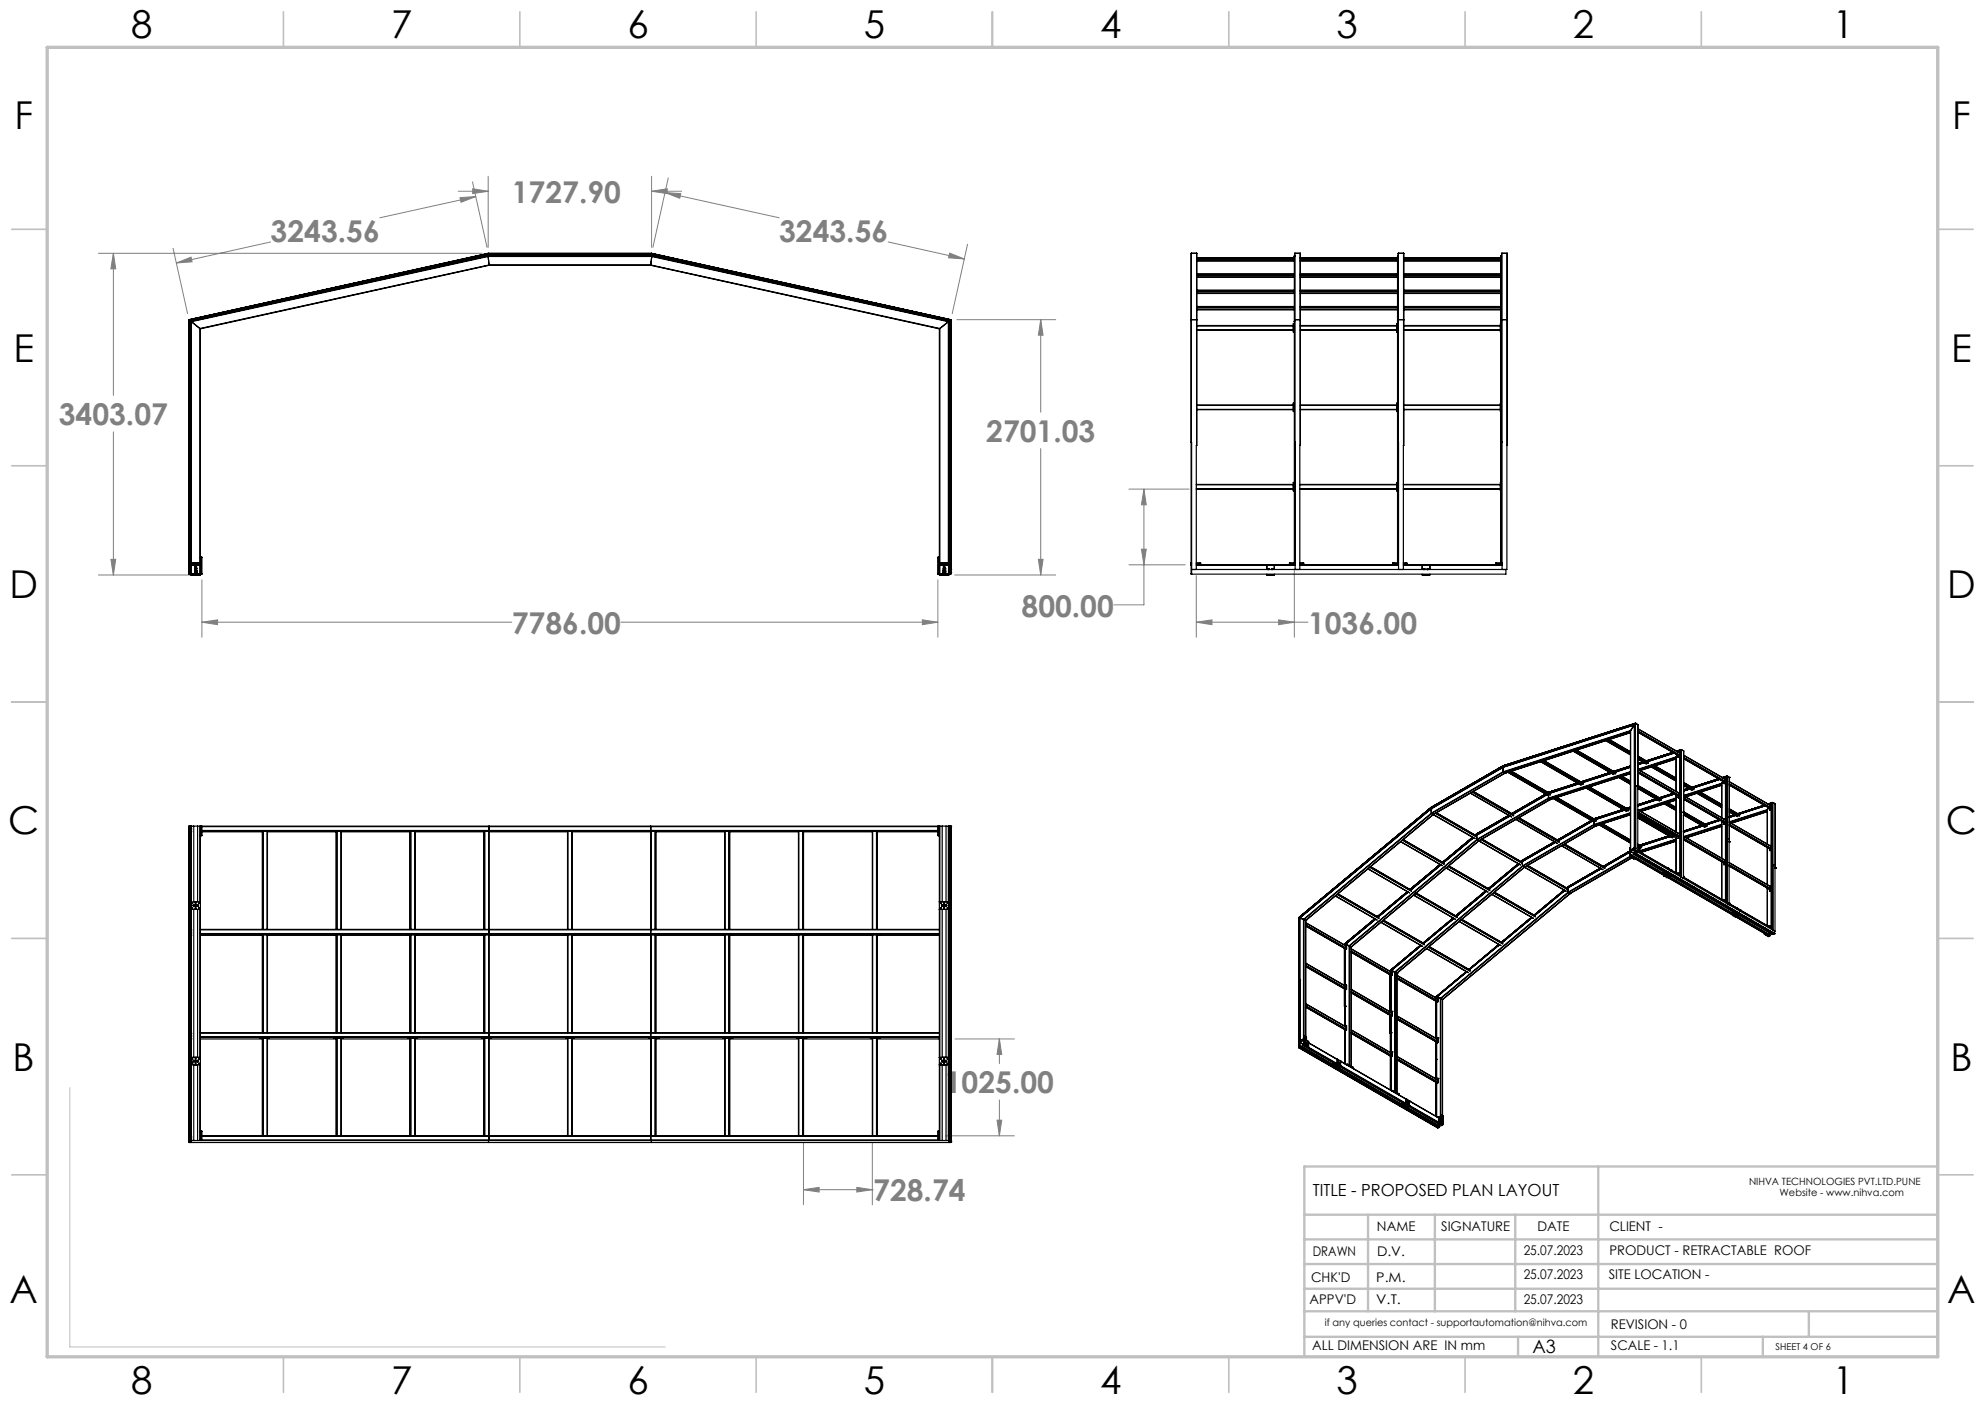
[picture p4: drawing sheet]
<svg xmlns="http://www.w3.org/2000/svg" width="420mm" height="297mm" viewBox="0 0 420 297" stroke-linecap="round" stroke-linejoin="round" font-family="sans-serif">
<defs><g id="words">
<g font-size="8.1">
<text x="27.8" y="8">8</text>
<text x="82.8" y="8">7</text>
<text x="132.8" y="8">6</text>
<text x="182.8" y="8">5</text>
<text x="232.8" y="8">4</text>
<text x="282.8" y="8">3</text>
<text x="332.8" y="8">2</text>
<text x="387.8" y="8">1</text>
<text x="3" y="27.2">F</text>
<text x="413" y="27.2">F</text>
<text x="2.8" y="76.5">E</text>
<text x="412.8" y="76.5">E</text>
<text x="2" y="126.5">D</text>
<text x="412" y="126.5">D</text>
<text x="1.7" y="176.5">C</text>
<text x="411.7" y="176.5">C</text>
<text x="2.7" y="226.5">B</text>
<text x="412.7" y="226.5">B</text>
<text x="2" y="275.7">A</text>
<text x="412" y="275.7">A</text>
<text x="27.8" y="295">8</text>
<text x="82.8" y="295">7</text>
<text x="132.8" y="295">6</text>
<text x="182.8" y="295">5</text>
<text x="232.8" y="295">4</text>
<text x="282.8" y="295">3</text>
<text x="332.8" y="295">2</text>
<text x="387.8" y="295">1</text>
</g>
<g font-size="6.3" fill="#808080">
<text x="108.3" y="42.9">1727.90</text>
<text x="57.3" y="51.1">3243.56</text>
<text x="164.9" y="51.1">3243.56</text>
<text x="12.4" y="90">3403.07</text>
<text x="208.7" y="93.5">2701.03</text>
<text x="216.1" y="130.4">800.00</text>
<text x="108.3" y="134.1">7786.00</text>
<text x="276.8" y="134.1">1036.00</text>
<text x="199.9" y="231.3">1025.00</text>
<text x="184.8" y="254.1">728.74</text>
</g>
<text font-size="3.9" x="324.3" y="286.2">A3</text>
<text font-size="3.5" x="277.8" y="253.1">TITLE - PROPOSED PLAN LAYOUT</text>
<g font-size="2.8">
<text x="291.4" y="260.4">NAME</text>
<text x="304.9" y="260.5">SIGNATURE</text>
<text x="325.3" y="260.5">DATE</text>
<text x="340.5" y="260.5">CLIENT -</text>
<text x="277.8" y="265.7">DRAWN</text>
<text x="291.4" y="265.7">D.V.</text>
<text x="322.4" y="265.5">25.07.2023</text>
<text x="340.5" y="265.5">PRODUCT - RETRACTABLE ROOF</text>
<text x="277.1" y="275.8">APPV'D</text>
<text x="277.4" y="271.1">CHK'D</text>
<text x="291.2" y="271.1">P.M.</text>
<text x="291.2" y="275.8">V.T.</text>
<text x="322.4" y="270.6">25.07.2023</text>
<text x="322.4" y="275.8">25.07.2023</text>
<text x="340.4" y="270.6">SITE LOCATION -</text>
<text x="340.9" y="281.1">REVISION - 0</text>
<text x="277.7" y="285.6">ALL DIMENSION ARE IN mm</text>
<text x="340.9" y="285.6">SCALE - 1.1</text>
</g>
<g font-size="2.1">
<text x="370.1" y="250.7">NIHVA TECHNOLOGIES PVT.LTD.PUNE</text>
<text x="376.5" y="253.1">Website - www.nihva.com</text>
<text x="280.3" y="280.5">if any queries contact - supportautomation@nihva.com</text>
</g>
<text font-size="2" x="375.7" y="285.6">SHEET 4 OF 6</text>
</g></defs>
<g fill="none" stroke="#808080" stroke-width=".21">
<path d="M100 38.5l3 13.8M100 39.9l3.3 .6-3.3 .5zM103.3 37.3v15M137.9 37.3v15M141.4 37.6l-3.3 14.7M20.8 53.6h81.2M24 53.6l.5 3.3h-1zM24 53.6v30M36.6 52.5l3.1 13.9M37.3 55.6l3.1-1.2 .2 1zM57.3 51.2l-20 4.4M96.9 40.5h6.4"/>
<path d="M97.3 41.8l3.3-.2-3.1 1.2zM100.6 41.6l-20.2 4.5M137.9 40.5l3.3-.6v1.1zM137.9 40.5h6.3M140.7 40.7l3.3 .3-.2 .9zM140.7 40.7l24.2 5.4M187.9 51.2l16.1 3.6M200.9 53.5l3.1 1.3-3.3-.3zM204.7 51.7l-3.2 14.7M202.5 67.6h20.9M220.2 67.6l.5 3.3h-1zM220.2 67.6v19.6"/>
<path d="M24 91.4v30.2M220.2 94.9v26.7M23.5 118.3h1l-.5 3.3zM219.7 118.3h1l-.5 3.3zM238.9 119.5h11.9M238.9 103.5h12.7M241.5 116.2h1l-.5 3.3zM242 103.5l.5 3.3h-1zM242 103.5v24.4h-6.3M20.8 121.6h19.5M42.7 131.6l3.3-.5v1zM42.7 122.7v12.1"/>
<path d="M42.7 131.6h65.6M131.4 131.6h67M195.2 131.1l3.2 .5-3.2 .5zM198.4 122.7v12.1M202 121.6h21.4M253.1 131.6l3.3-.5v1zM253.1 131.6h23.7M253.1 121.7v13.1M270.5 131.1l3.4 .5-3.4 .5zM273.9 120.3v14.5M202.1 219.8h12.5M211.5 219.8l.4 3.3h-.9z"/>
<path d="M211.5 219.8v5.2M211 237h.9l-.4 3.3zM211.5 232.7v7.6M170 251.7l3.3-.5v1zM170 241.7v13.1M170 251.7h14.7M181.3 251.2l3.3 .5-3.3 .5zM184.6 241.7v13.1M200.1 240.3h14.5"/>
</g>
<path d="M14.8 230.1v54.8h126" fill="none" stroke="#c0c0c0" stroke-width=".21"/>
<g fill="none" stroke="#c0c0c0" stroke-width=".35">
<path d="M60 2.5v7.5M110 2.5v7.5M160 2.5v7.5M210 2.5v7.5M260 2.5v7.5M310 2.5v7.5M360 2.5v7.5M2.5 48.5h7.5M410 48.5h7.5M2.5 98.5h7.5M410 98.5h7.5M2.5 148.5h7.5"/>
<path d="M410 148.5h7.5M2.5 198.5h7.5M410 198.5h7.5M2.5 248.5h7.5M410 248.5h7.5M60 287v7.5M110 287v7.5M160 287v7.5M210 287v7.5M260 287v7.5M310 287v7.5M360 287v7.5"/>
</g>
<g fill="none" stroke="#c0c0c0" stroke-width=".5">
<path d="M276 257h134M289.5 257v20.4M303.6 257v20.4M320.6 257v20.4M338.2 246.8v40.2M410 246.8h-134v40.2M276 272.6h134M276 267.4h134M276 262.2h134M276 277.4h134M382.7 277.4v5.4M276 282.8h134"/>
<path d="M321.2 282.8v4.2M373 282.8v4.2"/>
</g>
<path d="M10 10h400v277h-400z" fill="none" stroke="#c0c0c0" stroke-width=".7"/>
<path d="M42.7 131.6l3.3-.5v1zM195.2 131.1l3.2 .5-3.2 .5zM219.7 118.3h1l-.5 3.3zM220.2 67.6l.5 3.3h-1zM24 53.6l.5 3.3h-1zM23.5 118.3h1l-.5 3.3zM100 39.9l3.3 .6-3.3 .5zM137.9 40.5l3.3-.6v1.1zM140.7 40.7l3.3 .3-.2 .9zM200.9 53.5l3.1 1.3-3.3-.3zM37.3 55.6l3.1-1.2 .2 1zM97.3 41.8l3.3-.2-3.1 1.2zM170 251.7l3.3-.5v1zM181.3 251.2l3.3 .5-3.3 .5zM211 237h.9l-.4 3.3zM211.5 219.8l.4 3.3h-.9zM253.1 131.6l3.3-.5v1zM270.5 131.1l3.4 .5-3.4 .5zM241.5 116.2h1l-.5 3.3zM242 103.5l.5 3.3h-1z" fill="#808080"/>
<g fill="none" stroke="#000" stroke-width=".25">
<path d="M103.3 54.1v.2M103.3 54.1h34.6M103.3 54.1l-62.9 13.9M103.3 53.6h.1M103.3 53.6l-63.3 14M103.3 53.6h34.6M103.3 54.3h34.6M103.3 54.3l.2 1.8M103.3 54.3l-62.8 13.7M103.3 53.7h.1M103.3 53.9h.1M103.3 53.6l-63.3 14.1"/>
<path d="M103.3 53.6v.3M103.3 53.9l-63 14M103.3 53.9l.1 .1M103.3 53.7l-63.2 14M103.3 53.9h34.5M103.4 54l-63 13.9M103.4 54h34.4M103.5 56.1h.1M103.5 56.1h34.2M103.5 56.1l-61.2 13.4M103.5 56.1l-61.1 13.5M137.7 56.1h.1"/>
<path d="M137.7 56.1l61.2 13.4M137.7 56.1l61.1 13.5M137.8 53.9h.1M137.8 53.9v.1M137.8 54l63 13.9M137.8 53.9l63.1 14M137.9 53.7h.1M137.9 53.6h.1M137.9 53.7l-.1 .2M137.9 53.6l63.3 14M137.9 53.7l63.2 14M137.9 54.1v.2"/>
<path d="M137.9 54.1l62.9 13.9M137.9 54.3l62.8 13.7M137.9 54.3l-.2 1.8M252 53.6v65.9M252.1 53.6h-.1M252.1 53.6h1.1M252.1 53.6v40M253.2 53.6h.1M253.2 53.6v40.6M253.2 58.7h20.7M253.2 58h20.7M253.2 55.2h20.7"/>
<path d="M253.2 54.5h20.7M253.2 58.2h20.7M253.2 58.6h20.7M253.2 54.7h20.7M253.2 54.8h20.7M253.2 55.1h20.7M273.9 54.1h.1M274 53.6h.1M273.9 54.1v65M274 53.6h1.1M274 53.6l-.1 65.5M275.1 53.6h.1"/>
<path d="M275.1 53.6v40.6M275.1 58.7h20.6M275.1 58h20.6M275.1 55.2h20.6M275.1 54.5h20.6M275.1 58.2h20.6M275.1 58.6h20.6M275.1 54.7h20.6M275.1 54.8h20.6M275.1 55.1h20.6M295.7 54.3v64.8M295.8 54.1l-.1 .2"/>
<path d="M295.8 54.1h.1M295.8 54.1v65M295.9 53.6h.1M295.9 53.6h1.1M295.9 53.6v40M297 53.6h.1M297 53.6v40.6M297 58.7h20.5M297 58h20.5M297 55.2h20.5M297 54.5h20.5M297 58.2h20.5"/>
<path d="M297 58.6h20.5M297 54.7h20.5M297 54.8h20.5M297 55.1h20.5M317.6 54.1l-.1 14.4M317.6 54.1h.1M317.6 54.1v65M317.7 53.6l.1 40M317.8 53.6h-.1M317.8 53.6h1.1M317.8 53.6v66.9M318.9 53.6h.1"/>
<path d="M318.9 53.6l-.1 66.9h-66.7M318.9 53.6v40.6M40 67.6v.1M40 67.6v53.9v-.4h.3M40 67.7h.1M40 67.7v53.4M40.1 67.7l-.1 52.8M40.1 67.7l.2 .2M40.3 67.9h.1M40.3 67.9v52.9h-.3M40.4 67.9v53.6l-.1-.6h-.3M40.4 68h.1"/>
<path d="M40.4 68l.1 53.6M40.5 68l1.8 1.5M40.5 68v51.5M42.3 69.5l.1 .1M42.3 69.5v50M42.4 69.6v48.3M198.8 69.6v48.3M198.9 69.5l-.1 .1M198.9 69.5v50M200.7 68v51.5M200.7 68l-1.8 1.5M200.8 68h-.1"/>
<path d="M200.8 68l-.1 53.6M200.8 67.9v52.6h.4M200.9 67.9h.1M200.9 67.9h-.1M200.9 67.9l-.1 53.6M201.1 67.7h.1M201.1 67.7l-.2 .2M201.1 67.7v52.8M201.2 67.6v.1M201.2 67.6v53.9M252.1 67.6h.1M252.1 67.6h1.1"/>
<path d="M253.2 67.6h.1M253.2 65.5h20.7M253.2 64.8h20.7M253.2 62.1h20.7M253.2 61.4h20.7M253.2 68.9h20.4M253.2 69.9h20.4M253.2 65h20.7M253.2 65.1h20.7M253.2 69h20.4M253.2 69.8h20.4M253.2 61.6h20.7"/>
<path d="M253.2 61.7h20.7M253.2 62h20.7M273.6 68.6v-.1l.1 .1M273.6 70.2v.1l.1-.1M273.6 68.6v1.6M273.6 68.6h.1M273.6 70.2h.1M273.7 68.6v1.6M273.9 68h.1M274 67.6h.1M274 67.6h1.1M275.1 67.6h.1"/>
<path d="M275.1 65.5h20.6M275.1 64.8h20.6M275.1 62.1h20.6M275.1 61.4h20.6M275.1 68.9h20.5M275.1 69.9h20.5M275.1 65h20.6M275.1 65.1h20.6M275.1 69h20.5M275.1 69.8h20.5M275.1 61.6h20.6M275.1 61.7h20.6"/>
<path d="M275.1 62h20.6M295.6 68.6v-.1v.1M295.6 70.2v.1v-.1M295.6 68.6h.1M295.6 70.2h.1M295.6 68.6v1.6M295.8 68h.1M295.9 67.6h.1M295.9 67.6l1.1 .1M297 65.5h20.5M297 64.8h20.5M297 62.1h20.5"/>
<path d="M297 61.4h20.5M297 68.9h20.5M297 69.9h20.5M297 65h20.5M297 65.1h20.5M297 69h20.5M297 69.8h20.5M297 61.6h20.5M297 61.7h20.5M297 62h20.5M317.5 70.2v.1M317.5 68.6v1.6"/>
<path d="M317.5 68.6h.1M317.5 70.2h.1M317.5 68.5v.1M317.5 70.3v15M317.6 68h.1M318.9 67.6l-1.2 .1M318.9 67.6h.1M40 93.6h.1M40.3 93.6h.1M200.8 93.6h.1M200.9 93.6h.1M201.1 93.6h.1"/>
<path d="M201.2 93.6h.1M252 93.6h.1M252.1 93.6v27.9M253.2 94.2l-.1 26.3M253.2 85.7h20.4M253.2 86.7h20.4M253.2 85.8h20.4M253.2 86.6h20.4M273.6 87v.1l.1-.1M273.6 85.4v-.1l.1 .1M273.6 87h.1M273.6 85.4h.1"/>
<path d="M273.6 85.4v1.6M273.7 85.4v1.6M273.9 93.6h.1M274 93.6v26.9M275.1 94.2h.1M275.1 94.2l-.1 26.3M275.1 85.7h20.5M275.1 86.7h20.5M275.1 85.8h20.5M275.1 86.6h20.5M295.6 85.4v-.1v.1M295.6 87v.1v-.1"/>
<path d="M295.6 87h.1M295.6 85.4h.1M295.6 85.4v1.6M295.8 93.6h.1M295.9 93.6v26.9M297 94.2l-.1 26.3M297 85.7h20.5M297 86.7h20.5M297 85.8h20.5M297 86.6h20.5M317.5 87v.1M317.5 85.4v1.6"/>
<path d="M317.5 87h.1M317.5 85.4h.1M317.5 85.3v.1M317.5 87.1v15M317.8 93.6h.1M318.8 94.2h.1M40.4 119.1h2M40.4 119.3h.1zM40.5 119.5h.1M40.5 119.5l-.1 .1M40.5 119.5h1.8M40.5 119.3h1.8"/>
<path d="M42.3 119.5l.1 .1M42.3 119.3h.1M42.3 119.5h.1M42.4 117.9l.3 .1M42.4 119.3v.1M42.4 117.9v.1M42.4 119.2v.1M42.4 118v1.2M42.4 119.4v2M42.4 119.3h.2M42.4 118h.3M42.4 119.4h.2"/>
<path d="M42.4 119.2h.2M42.6 117.9v3.6M42.7 118v3.4M198.4 118h.4M198.4 118v3.4M198.6 117.9v3.5M198.6 119.3h.2M198.6 119.4h.2M198.6 119.2h.2M198.8 119.1h.1zM198.8 119.3h.1M198.8 117.9l-.4 .1"/>
<path d="M198.8 119.3v.1M198.8 117.9v.1M198.8 119.2v.1M198.8 118v1.2M198.8 119.4v2M198.8 119.5h.1M198.9 119.5l-.1 .1M198.9 119.1h1.8M198.9 119.5h1.8M198.9 119.3h1.8M200.7 119.1h.1zM200.7 119.5l.1 .1"/>
<path d="M200.7 119.3h.1zM200.7 119.5h.1M200.8 119.5h.1M252 119.1h.1zM252 119.5v.1M252 119.3h.1zM252 119.5h.1M252 119.6v1.8M252 119.6h.1M253.1 119.1h.8M253.1 119.5h.8M253.1 119.3h.8"/>
<path d="M253.1 103.5h20.5M253.1 102.5h20.5M253.1 119.6h14.9M253.1 103.4h20.5M253.9 119.3h.1zM253.9 119.1l.1 .4M253.9 119.5h.1M253.9 119.1v.4M254 119.5h19M268 119.5h.1M268 119.5v1M269.6 119.5h.1"/>
<path d="M269.6 119.5v1M269.6 119.6h4.4M272.8 119.3h.2zM273 119.1h-.2v.4M273 119.1h1M273 119.5h1M273 119.3h1M273 119.1v.4M273.6 102.2v-.1l.1 .1M273.6 103.8h.1M273.6 102.2h.1M273.6 102.2v1.6"/>
<path d="M273.7 102.2v1.6M275 119.1h.7M275 119.5h.7M275 119.3h.7M275 103.5h20.6M275 102.5h20.6M275 119.6h20.9M275 103.4h20.6M275.7 119.3h.1zM275.7 119.1h.1v.4M275.7 119.5h.1M275.7 119.1v.4"/>
<path d="M275.8 119.5h18.9M294.7 119.3h.2zM294.7 119.5h.2M294.9 119.1h-.2v.4M294.9 119.1h1M294.9 119.5h1M294.9 119.3h1M294.9 119.1v.4M295.6 103.8h.1M295.6 102.2v-.1v.1M295.6 102.2h.1M295.6 102.2v1.6"/>
<path d="M296.9 119.1h.6M296.9 119.5h.6M296.9 119.3h.6M296.9 103.5h20.6M296.9 102.5h20.6M296.9 119.6h4M296.9 103.4h20.6M297.5 119.3h.2zM297.5 119.1h.2v.4M297.5 119.5h.2M297.5 119.1v.4M297.7 119.5h18.8"/>
<path d="M300.9 119.5h.1M300.9 119.5v1M302.5 119.5h.1M302.5 119.5v1M302.5 119.6h15.3M316.5 119.3h.1zM316.5 119.5h.1M316.6 119.1l-.1 .4M316.6 119.1h1.2M316.6 119.5h1.2M316.6 119.3h1.2M316.6 119.1v.4"/>
<path d="M317.5 103.8v.1M317.5 103.8h.1M317.5 102.2h.1M317.5 102.2v1.6M317.5 102.1v.1M317.5 103.9v15.2M40 120.5h.4M40 120.5h.1M40 120.9h.1M40 121.1h.1M40 120.6h.1M40 121.3h.1"/>
<path d="M40 121.1h.3M40.3 120.5h.1M40.3 121.1h.1M40.4 121.4l.6 .1-.5-.1v-1.8h1.8v1.8l-.5 .1 .6-.1M40.4 121.6h.9M40.5 121.6h.8M40.5 121.6h.1M41.2 121h.1M41.2 121.2h.1M41.2 121.6v-1.7h.4v1.7M41.2 120.6h.1M41.2 120.4h.1"/>
<path d="M41.2 121v.2M41.2 120.2v.5M41.2 120.2h.1M41.2 120.7h.1M41.3 120.8h.2M41.3 120.2h.2M41.3 120.2h.1M41.3 120.8h.1M41.3 121.6h.1M41.3 120.2v.6M41.5 120.2v.6M41.5 121.6h.1"/>
<path d="M41.5 121.6h.9M41.6 121v.2M41.6 121.2h.1M41.6 121h.1M41.6 120.7h.1M41.6 120.2h.1M41.6 120.2v.5M41.6 120.6h.1M41.6 120.4h.1M42.4 121.6h.1M42.4 121.4v.1M42.4 121.5v.1"/>
<path d="M42.4 121.4h.3M42.7 121.4l-.3 .1M198.4 121.4l.4 .1M198.4 121.4h.4M198.6 121.4h.1M198.8 121.4l.6 .1-.5-.1v-1.8h1.8v1.8l-.5 .1 .6-.1M198.8 121.4v.1M198.8 121.5v.1M198.8 121.6h.8M198.8 121.6h.1M199.6 121h.1M199.6 121.2h.1"/>
<path d="M199.6 121.6v-1.7h.3l.1 1.7M199.6 120.6h.1M199.6 120.4h.1M199.6 121v.2M199.6 120.8h.3M199.6 120.2h.3M199.6 120.2h.1M199.6 120.8h.1M199.6 121.6h.1M199.6 120.2v.6M199.6 120.2v.5M199.9 120.2h.1"/>
<path d="M199.9 120.8h.1M199.9 121.6h.1M199.9 121.6h.9M199.9 121.6h.8M199.9 120.6h.1M199.9 120.4h.1M199.9 121v.2M199.9 121h.1M199.9 121.2h.1M199.9 120.7h.1M199.9 120.2v.6M199.9 120.2v.5"/>
<path d="M200.7 121.6h.1M200.8 121.5h.1M200.9 120.6h.1M200.9 120.9h.1M200.9 121.1h.1M200.9 120.6v.2h.3M200.9 121.3h.1M200.9 120.9h.3M200.9 121.1h.3M200.9 121.1v.2M201.1 120.5h.1M201.2 120.5h.1"/>
<path d="M201.2 121.1h.1M201.2 121.5h.1M252 121.4h.1M268 121.6h1.6M268 121.5v.1h1.6M268.1 121.6h.1M268.2 120.5a.21 .21 0 0 1 .2-.2 .21 .21 0 0 1 .2 .2M268.3 120.5l.1-.2 .2 .2M268.3 120.5h.1M268.4 120.5h.1M269 120.5l.1-.2 .3 .2M269 120.5h.1"/>
<path d="M269 120.5a.19 .19 0 0 1 .2-.2 .19 .19 0 0 1 .2 .2M269.1 120.5h.1M269.1 120.5l.1-.2 .2 .2M269.2 120.5h.1M269.6 121.6h.1M269.6 121.5v.1M300.9 121.6h.1M300.9 121.6h1.6M300.9 121.5v.1M301 121.6h1.5M301.1 120.5h.1M301.2 120.5h.1"/>
<path d="M301.2 120.5l.1-.2 .2 .2M301.2 120.3h.1l.2 .2-.1-.2-.3 .2zM301.3 120.5h.1M301.9 120.5l.2-.2 .2 .2M301.9 120.5l.1-.2 .3 .2M301.9 120.5h.1M301.9 120.5a.19 .19 0 0 1 .2-.2 .19 .19 0 0 1 .2 .2M302 120.5h.1M302 120.5h.2M302.5 121.6h.1M302.5 121.5v.1M318.6 120.5v1h-66.6v-.1"/>
<path d="M332.8 158.9l8.7 5M333.2 158.8l8.6 4.9M333.3 158.7l8.6 5M339.8 156.7l5.2 3M340.1 156.5l4.9 2.8M340.2 156.5l4.8 2.8M340.5 156.5l4.5 2.6M340.5 156.4l4.5 2.6M345 154.6h.1M345 155l-26.6 8.6M345 154.7l-27 8.7M345 154.5v.1"/>
<path d="M345 154.5v26.5M345 154.5l-27 8.8M345.8 153.3l-27.7 9M345.8 153.3v27.2M345.8 153.3l-.8 1.2M345.9 153.2l-27.9 9M345.9 153.2v13.1M345.9 153.2h.1M345.9 153.2l-27.9 8.9M345.9 153.2v27.4M345.9 153.2l.1 .1M346 153h.1"/>
<path d="M346 153l-28 9M346 153v13.3M346 153.1l-27.8 9M346 153.2h-.1M346 153l.5 .3M346 153l.1 27.5M346.5 153.3l.1 13.6M346.5 153.3v26.9l-.4-.2M346.6 154.6l8.8 5.2M346.6 154.2l8.8 5.1-8.8-5.1M346.6 159.9l2.2 1.3M346.6 154.9l8.6 5"/>
<path d="M346.6 154.7l8.8 5.1M354 159.2l-5.7 1.8M354.1 159.2l-5.6 1.8M354.2 159.3l-5.7 1.8M354.2 159.3l-5.6 1.8M354.9 159.7l-.3 .4M355.1 159.8v.4M355.2 159.9h.1M355.4 159.1h.1M355.4 159.8l-.2 .1M355.4 159.1l-.2 .1M355.4 159.9v.1"/>
<path d="M355.4 159.1v.9M355.5 158.9l-.2 .2M355.5 158.9l-.5 .2M355.5 158.9v26M355.5 158.9h.1M355.5 158.8l-.5 .2 .5-.1M355.5 158.8l.1 26.2-.5-.3M355.6 158.8h.1M355.6 158.8h-.1M355.6 158.8v13.1M355.6 158.8l-.7 .2M355.6 158.8v26.7"/>
<path d="M355.6 158.8l.1 .1M355.7 158.6h.1M355.7 158.6l-.9 .3M355.7 158.7l-.8 .3 .7-.2M355.7 158.6v13.2M355.7 158.6l.5 .3M355.7 158.6v27M356.2 158.9h.1M356.2 159.8l8.9 5.1zM356.2 158.9v13.6M40 174.9h.4M40 174.8h.1"/>
<path d="M40 174.9h.1M40 174.9v66.5M40 174.8v66.8M40 174.8h.3M40.3 174.8h.1M40.3 174.8v66.8M40.3 174.9h.1M40.4 174.9h.1M40.4 175.3h.1M40.4 175.9h.1M40.4 175.5h.1M40.4 176h.1"/>
<path d="M40.4 174.8v66.9M40.4 174.8h-.4v66.9l161.2-.1M40.4 174.8v66.5h.1M40.4 174.8h.1M40.5 174.8v16M40.5 174.8h1.8M41 174.8v16M41.8 174.8v16M42.3 174.8h.1M42.3 174.8v16M42.4 176.7v.1M42.4 174.8v.1"/>
<path d="M42.4 174.9v1.8M42.4 176.8v62.5M42.4 174.8h156.4M42.4 174.9h156.4M42.4 176.7h.3M42.6 176.7v.1zM42.6 174.8v.1zM42.6 174.9v1.8M42.7 176.7l-.3 .1M42.7 174.8v1.9M42.7 176h12.8M42.7 175.8h155.7"/>
<path d="M42.7 175.7h155.7M55.1 175.8h.1M55.2 175.8h.1M55.3 175.8h1.6M55.3 175.8h.1M55.5 175.8v20.8M55.6 175.8v20.8M55.7 175.8v20.8M56.5 175.8v20.8M56.6 175.8v20.8M56.6 176h14.6M56.9 175.8h.1"/>
<path d="M57 175.8h-.1M70.7 175.8h.1M70.8 175.8h.1M70.9 175.8h1.6M70.9 175.8h.1M71.2 175.8v20.8M71.3 175.8v20.8M72.1 175.8v20.8M72.2 175.8v20.8M72.2 176h14.6M72.5 175.8h.1M72.6 175.8h-.1"/>
<path d="M86.3 175.8h.1M86.3 175.8h.2M86.5 175.8h.1M86.6 175.8h1.6M86.6 175.8h.1M86.8 175.8v20.8M86.9 175.8v20.8M87 175.8v20.8M87.8 175.8v20.8M87.8 176h14.6M88.2 175.8h.1M102 175.8h.1"/>
<path d="M102.1 175.8h.1M102.2 175.8h.1M102.2 175.8h1.6M102.4 175.8v20.8M102.5 175.8v20.8M102.6 175.8v20.8M103.4 175.8v20.8M103.5 174.8v.1zM103.5 175.7v.1zM103.5 174.9v.8M103.5 175.8v20.8M103.5 176h16.6"/>
<path d="M103.8 175.8h.1M103.9 175.8h-.1M119.7 175.8h.1M119.8 175.8h1.6M119.8 175.8h.1M120.1 175.8v20.8M120.2 175.8v20.8M121 175.8v20.8M121.1 176h16.6M121.1 175.8v20.8M121.4 175.8h.1M121.5 175.8h-.1"/>
<path d="M137.3 175.8h.1M137.4 175.8h1.6M137.4 175.8h.1M137.7 174.8v.1zM137.7 175.7v.1zM137.7 174.9v.8M137.7 175.8v20.8M138.6 175.8v20.8M138.7 175.8v20.8M138.7 176h14.7M139 175.8h.1M139.1 175.8h.1"/>
<path d="M139.2 175.8h.1M153 175.8h.1M153 175.8h1.6M153.4 175.8v20.8M154.2 175.8v20.8M154.3 175.8v20.8M154.4 175.8v20.8M154.4 176h14.5M154.6 175.8h.1M154.7 175.8h.1M154.8 175.8h.1M168.6 175.8h.1"/>
<path d="M168.7 175.8h1.5M168.7 175.8h.1M168.9 175.8v20.8M169 175.8v20.8M169.9 175.8v20.8M170 175.8v20.8M170 176h14.6M170.2 175.8h.1M170.3 175.8h.2M170.3 175.8h.1M170.5 175.8h.1M184.2 175.8h.1"/>
<path d="M184.3 175.8h1.5M184.3 175.8h.1M184.6 175.8v20.8M185.5 175.8v20.8M185.6 175.8v20.8M185.6 176h12.8M185.8 175.8h.1M185.9 175.8h.2M185.9 175.8h.1M186.1 175.8h.1M198.4 176.7l.4 .1M198.4 174.8v1.9"/>
<path d="M198.4 176.7h.4M198.6 176.7v.1zM198.6 174.8v.1zM198.6 174.9v1.8M198.8 174.8h.1M198.8 176.7v.1M198.8 174.8v.1M198.8 174.9v1.8M198.8 176.8v62.5M198.9 174.8v16M198.9 174.8h1.8M199.4 174.8v16"/>
<path d="M200.2 174.8v16M200.7 174.8h.1M200.7 174.8v16M200.8 174.8h.4M200.8 174.8v66.5h-.1M200.8 175.3h.1M200.8 176h.1M200.8 175.5h.1M200.8 174.8v.5M200.8 175.5v.5M200.8 174.9h.4M200.8 175.9h.1"/>
<path d="M200.9 174.8h.1M200.9 174.9h.1M200.9 174.8v66.8M200.9 174.8h.3M200.9 174.9v66.5M201.1 174.8h.1M201.2 174.9h.1M201.2 174.8v66.8M296.4 178l8.8 5.1M296.7 177.7l8.8 5.1M296.8 177.7l8.8 5.1M296.9 177.6l8.6 5"/>
<path d="M302.8 171.1h.1M302.8 171.1l-27.8 23.1M302.8 171.1l.1 .9M302.8 171h.1M302.8 170.8h.1M302.8 171l-27.9 23.2M302.8 170.8l-28 23.3M302.8 171l.1 .1M302.8 170.8l.1 .1M302.9 172v.1M302.9 172l-27.1 22.5M302.9 172.1l.3 .2"/>
<path d="M302.9 172.1l-27 22.4M303.2 172.3h.1M303.2 172.3l8.9 5.1M303.3 172.3l-27 22.4M303.3 172.3l8.8 5.1M303.7 172l8.8 5.1v.5M303.8 172l8.7 5M311.1 167.8l8.8 5M311.5 167.6l8.8 5M311.6 167.5l8.7 5M311.7 177.2l-6.4 5.3M311.7 167.4l8.6 5"/>
<path d="M311.8 177.2l-6.4 5.3M312.4 176.7h.1M312.4 176.7l-.1 .1M312.4 176.7v.1M312.5 176.5h.1M312.5 176.4h.1M312.5 176.5l-.3 .2 .3-.1M312.5 176.4l-.3 .3 .3-.3M312.5 176.4l-.4 .3M312.5 176.8l-8.6-4.9 8.6 5M312.5 176.5v.1M312.5 176.6h.1"/>
<path d="M312.5 177.6v.1M312.5 176.4l.1 .1M312.5 177.6l-27 22.5M312.5 176.6l7-4-7.1 4.1M312.5 176.6l-.1 .1M312.5 177.7l-27 22.4M312.5 177.7l.4 .2M312.9 177.9h.1M312.9 177.9l-27 22.4M312.9 177.9l8.8 5.1M313.4 177.6l8.7 5.1M313.4 177.5l8.7 5.1"/>
<path d="M313.5 177.5l8.6 4.9v-.1M313.5 177.5l8.6 5M318 163.3v.1M318 163.3l-15.1 8.7M318 162.1h.1M318 162h.1M318 162.1l-15.2 8.9M318 162.1v.1M318 162.2l.1 .1M318 162.2l-15.2 8.8M318 162l-15.2 8.8M318 163.4l.4 .2"/>
<path d="M318 163.4l-15.1 8.7M318.1 162h.1M318.1 162.3h.1M318.1 162l-15.3 8.8M318.1 162.3l-15.3 8.8M318.1 162l.1 .1M318.1 162.3l-.1 1M318.2 162.1h.1M318.2 162.1h-.1M318.4 163.6h.1M318.4 163.6l-15.1 8.7M319.1 163.4l8.5 4.9v.5"/>
<path d="M319.3 172.5l-6.8 3.9M319.4 172.6l-6.9 4M319.4 163.2l8.6 5M319.5 163.2l8.5 4.9M319.7 163.1l8.4 4.9M319.8 163.1l8.3 4.8M321.1 173.1l8.8 5.1M321.2 173.1l8.7 5M321.3 173l8.6 4.9M321.4 173l8.5 4.9M326 161.1l8.5 5M326.3 161l8.6 5"/>
<path d="M326.4 161l8.6 4.9M326.6 160.9l8.4 4.8M327.1 168l-7.2 4.1M327.1 168l-7.2 4.2M327.2 168.1l-7.2 4.1M327.3 168.1l-7.2 4.2 7.2-4.2M327.6 168.8l.1 .1M327.6 168.8l-15.1 8.8M327.7 168.9l.3 .2M327.7 168.9l-15.2 8.8M327.7 167.6h.1M327.7 167.6v.1"/>
<path d="M327.7 167.6h-.1M327.8 167.6v.1M327.8 167.7h.1M327.8 167.7h-.1M328 169.1h.1M328 169.1l17-5.4-17 5.4M328 169.1l-15.1 8.8M328.7 168.9l8.6 5-8.6-5M328.9 178l-6.8 4M329 178.1l-6.8 3.9M329.1 178.1l-6.9 4M329.1 168.8l8.6 5"/>
<path d="M329.1 178.1l-6.9 4.1M329.1 178.2l-7 4.1M329.1 168.8l8.6 4.9M329.4 168.7l8.3 4.8M329.5 178.4l-8.8-5 8.8 5M329.6 177.7l7.2-4.1-7.2 4.1M329.7 177.8l7.2-4.2-7.2 4.2M330.4 178.9l8.8 5.1-8.8-5.1M330.8 178.7l8.7 5M330.9 178.6l8.7 5.1M331 178.5l8.6 5-8.6-4.9M333.8 165.6l-6.1 2"/>
<path d="M333.8 165.7l-6.1 1.9M333.9 165.7l-6.1 2M333.9 165.7l-6.2 2M334 165.8l-6.2 1.9M334.1 165.8l-6.2 2M335.6 166.7l8.6 5M336 166.6l8.6 5M336.1 166.5l8.5 5M336.3 166.5l8.3 4.8M336.8 173.6l-7.2 4.1M336.9 173.7l-7.2 4.1 7.2-4.1M337.3 174.4v.1"/>
<path d="M337.3 174.4l-15.1 8.8M337.3 174.5l.4 .2M337.3 174.5l-15.1 8.7M337.3 173.9v.5M337.4 173.2h.1M337.4 173.2h-.1M337.4 173.2l6.1-2-6.1 2M337.4 173.3l6.2-2-6.1 2.1M337.5 173.2h.1M337.5 173.2v.1M337.5 173.2l-.1 .1M337.7 174.7h.1"/>
<path d="M337.7 174.7l-15.1 8.7M338.3 174.5l6.7 3.8M338.7 174.4l6.3 3.6M338.8 174.3l6.2 3.6M339 174.3l6 3.4M339.1 174.3l5.9 3.4M340.7 163.4l-6.2 2 6.2-2M340.7 163.4l-6.2 2M340.8 163.5l-6.2 2M340.9 163.5l-6.3 2M340.9 163.5l-6.2 2M341 163.6l-6.2 2"/>
<path d="M341.5 163.2l3.5-1.1-3.5 1.1M341.7 163.3l3.3-1-3.3 1.1M341.9 163.5l-8.3-4.8 8.3 4.8M342.5 164.5l2.5 1.4M342.9 164.4l2.1 1.2M343 164.3l2 1.2M343.2 164.2l1.8 1-1.8-1M343.4 171.2l-6 2M343.5 171.2l-6.1 2M343.6 171.3l-6.1 1.9M343.6 171.3l-6.2 2M343.7 171.4l-6.2 2"/>
<path d="M344.2 171l.8-.3-.8 .3M344.3 171.1l.7-.3-.7 .3M344.4 171.1l.6-.1-.5 .2M344.8 179.4v1.7M344.9 179.3v1.9M344.9 179.3h.1M344.9 179.3l-.1 .1M344.9 179.9l.1 .1M344.9 179.3v.6M344.9 179.9v.1M345 179.8h.1M345 180h-.1"/>
<path d="M345 162l-3.6 1.2M345 162.2l-3.4 1.1M345 172.4l-7.3 2.3M345 180l-.1 .1M345 162.2l-3.4 1.1 3.4-1.1M345 170.9l-.6 .2M345 163.2l-17.4 5.6M345 163.3l-17.3 5.6M345 171.9l-7.7 2.5M345 172l-7.7 2.5M345.8 179.6h.1M345.8 179.6l-.8 .5"/>
<path d="M345.8 179.6v.9M345.8 179.6l.1 .1M345.9 166.3h.1M345.9 179.4l-.9 .4M345.9 179.4h.1M345.9 179.5l-.9 .5M345.9 179.5h.1M345.9 179.6h.1M345.9 166.3v14.3M346 166.3h.1M346.1 166.3h.1M346.1 180l29.4 17v.5"/>
<path d="M346.5 179.2h.1M346.5 166.9h.1M346.5 180l6.4 3.7M346.5 179.8l.2 .2M346.5 171.8l8.9 5.1M346.5 171.3l8.9 5.1M346.5 179.9l.2 .2M346.5 170.4l4-1.3-4 1.3M346.5 179.3h.1M346.5 170.5l4.1-1.3-4.1 1.3M346.5 172l8.7 5M346.5 173l7.4 4.2"/>
<path d="M346.5 178.6l.9 .5M346.5 179.2l.4 .3M346.5 179.2l.5 .3-.1 .5M346.5 179.7l.2 .1M346.5 172.6l7.8 4.5M346.5 172.7l7.7 4.4M346.5 178.8l.8 .5M346.5 178.9l.8 .4M346.6 163.2l8.8 5.2M346.6 163.4l8.6 5M346.6 166.2l4.9 2.8M346.6 160.2l2.2 1.3"/>
<path d="M346.6 160.3l2.1 1.2M346.6 163.3l8.8 5.1M346.6 166.4l4.9 2.9-4.9-2.8M346.7 179.8v.1M346.7 179.8v.3M346.9 180l.1 .1M346.9 180l-.2 .1M347.1 178.8h.1M347.1 178.7h.1M347.1 178.7l-.1 .1M347.1 178.8l.1 .1M347.1 178.7v.1"/>
<path d="M347.2 178.9h.1M347.6 161.2l-1 .3M347.7 161.2l-1.1 .4M347.8 161.3l-1.2 .4M347.9 161.3l-1.3 .4 1.3-.3M348.3 161.6l-1.7-1 1.8 1M349.4 162.2l5.2 3-5.2-3M349.8 162.1l4.8 2.8M349.9 162.1l4.7 2.7M350.1 162l4.5 2.6M350.4 169l-3.9 1.2M350.4 169l-3.9 1.3"/>
<path d="M351.1 169.4l-4.5-2.6 4.5 2.6M351.3 168.9l3-.9-2.9 .9M352.1 170l2.5 1.4-2.4-1.4M352.5 169.9l2.1 1.2M352.6 169.9l2 1.2M353.2 176.8l-6.1 2M353.3 176.9l-6.1 2M353.3 176.9l-6.2 2h.1M353.3 176.9l-6.2 2M353.4 176.9l-6.2 2.1M353.8 176.6l.5-.1-.4 .1M354.1 167.8l-3 1"/>
<path d="M354.1 167.8l-2.9 1M354.2 176.5l-.3 .1M354.3 167.9l-3.1 .9M354.3 176.8l-7.8-4.4 7.8 4.5M354.3 167.9l-3 1M354.4 176.5l-.4 .2M354.4 176.6l-.4 .1M354.4 176.6l-.3 .1M354.5 176.6l-.4 .1M354.6 160.1v.1M354.6 160.1l-8 2.6 8.8 5.1M354.6 160.5l-7.6 2.5"/>
<path d="M354.6 177.9l-7.3 2.4M354.6 169.2l-7.5 2.5M354.6 160.1v7.3M354.6 168.1v7.9M354.6 176.7v8M354.6 170.8l-1.7-1 1.7 1M354.6 160.2l-8 2.6M354.6 177.5l-7.7 2.5M354.6 177.6l-7.6 2.5M354.6 168.8l-7.9 2.6M354.6 168.9l-7.8 2.5M355.1 168.4v.3"/>
<path d="M355.1 168.7h.1M355.1 176.9v.4M355.1 160.2h.1M355.1 177.3h.1M355.2 168.6h.1M355.2 177.2h.1M355.2 160.1h.1M355.2 177h.1M355.2 168.4h.1M355.4 177.2l-.3 .1M355.4 177.2h.1M355.4 167.6v.1"/>
<path d="M355.4 176.2h.1M355.4 168.6l-.3 .1M355.4 160l-.3 .2M355.4 176.9l-.2 .1M355.4 168.4h-.2M355.4 167.7v.9M355.4 168.5v.1M355.4 167.7h-.2M355.4 167.7h.1M355.4 176.2l-.2 .1M355.4 177.1v.1M355.4 176.2v1"/>
<path d="M355.4 176.2v.1M355.5 171.9h.1M355.6 171.9h.1M355.7 171.8h.1M355.8 171.8v13.8l.4 .2v-13.4M356.2 172.5h.1M356.2 177.3l8.9 5.2M356.2 175.8l3.8-1.2-3.8 1.3M356.2 176l4.1-1.3-4.1 1.4M356.2 177.6l8.7 5M356.2 176.9l8.9 5.1M356.2 172.4h.1"/>
<path d="M356.2 177.4l8.9 5.1M356.2 172.4v.1M356.2 168.8l8.9 5.2M356.2 169l8.7 5.1zM356.2 160.2l8.9 5.2M356.2 160.5l8.7 4.9zM356.2 167.1l1.1-.3-1.1 .3M356.2 165.5l2.3 1.3M356.2 168.3l8.9 5.2M356.2 172.4l4.6 2.6-4.6-2.6M356.2 171.7l5 2.9-5-2.8M356.2 165.8l2.2 1.3"/>
<path d="M356.2 160.3l8.9 5.1M356.2 168.9l8.9 5.1M356.2 172l4.9 2.9M356.2 165.8l2.2 1.2M356.2 165.6l2.3 1.2M356.2 172l5 2.8M356.6 168.6l7.7-2.5-7.6 2.5M357.4 166.9l-1.2 .4 1.3-.4M357.5 166.9l-1.3 .4M357.5 166.9l-1.3 .5M358 167.2l-1.8-1 1.8 1M359.1 167.8l5.2 3"/>
<path d="M359.4 167.7l4.9 2.8M359.5 167.6l4.8 2.8M359.8 167.6l4.5 2.6-4.5-2.6M360.2 174.7l-4 1.3 4-1.3M360.8 174.3l2.9-.9-2.9 1M361 174.5l3-1-3 1M363.7 164.8l-5.7 1.7M363.8 173.4l-3 1M363.8 164.8l-5.6 1.8M363.8 164.8l-5.6 1.9M363.9 164.9l-5.6 1.8M363.9 173.5l-3 .9"/>
<path d="M364.3 165.7h.1M364.3 174.8l-7.5 2.4M364.3 173.7v7.9M364.3 174.4l-8 2.5M364.3 174.5l-7.9 2.5M364.3 165.8l-8 2.6M364.3 165.7v7.3M364.3 165.7l-8.1 2.6M364.6 165.3l-.3 .4M364.7 165.7h.1M364.7 165.7l.1 .1M364.7 174.3h.1"/>
<path d="M364.7 165.4v.3M364.7 174v.3M364.8 174.3h.1M364.8 165.7v.1M364.9 165.6h.1M364.9 174.2h.1M365.1 165.6h.1M365.1 174.2h.1M365.1 174.2l-.4 .1M365.1 165.6l-.3 .1M365.1 165.6l-.3 .2M365.1 174.2l-.3 .1"/>
<path d="M365.1 174l-.2 .1M365.1 165.4h-.2M365.1 164.7h.1M365.1 173.2h.1M365.1 165.5v.1M365.1 174.1v.1M365.1 173.2v.1M365.1 173.5h.1M365.1 164.5l-.2 .2M365.1 165.5h.1M365.1 164.5v1M365.1 165.6v8.5"/>
<path d="M365.1 174.2v8.5M365.1 174.1h.1M365.1 164.5l-.4 .1M365.1 164.7h-.2M365.1 173.3h-.2M365.1 164.7v.8M365.1 173.3v.8M365.2 164.4l-.6 .2M365.2 164.4l-.1 .1M365.2 164.4v.1M365.2 164.4l.1 26.2-.5-.3M365.2 177.5l.1 13.6"/>
<path d="M365.3 164.4h.1M365.3 177.5h.1M365.3 164.4l-.7 .2M365.3 164.4v26.7M365.3 164.4h-.1M365.3 164.4l.1 .1M365.3 177.5h-.1M365.4 164.2h.1M365.4 177.4h.1M365.4 164.2l-1 .3 1-.3M365.4 164.2l-.9 .3M365.4 164.2v13.2"/>
<path d="M365.4 164.3l-.8 .3M365.4 164.2l.5 .3M365.4 164.2v27M365.9 178h.1M365.9 164.5h.1M365.9 174.4l8.8 5.1M365.9 165.8l8.8 5.2M365.9 164.5v26.9l-.5-.2v-13.8M365.9 166l8.7 5.1M365.9 174.7l8.6 4.9M365.9 173.9l8.9 5.2M365.9 174.6l8.7 5"/>
<path d="M365.9 171.1l2.2 1.3M365.9 171.8l1.8 1M365.9 165.9l8.8 5.1M365.9 171.3l2.2 1.3M365.9 171.4l2.1 1.2M367 172.4l-1.1 .3M367 172.4l-1.1 .4 1.1-.4M367.1 172.4l-1.2 .4M367.2 172.5l-1.3 .4M367.8 172.2l5.7-1.8-5.6 1.9M373.3 170.3l-5.6 1.8 5.6-1.7M373.9 171.3h.1"/>
<path d="M373.9 171.7l-7.6 2.5M373.9 171.3v7.3M373.9 179.3v7.8M373.9 171.3l-8 2.5M373.9 171.3l-8 2.7M374.2 170.8l-.3 .5M374.4 171l.1 .3M374.4 179.6l.1 .3M374.4 171.3h.1M374.4 179.9h.1M374.5 179.6h.1M374.5 171.1h.1"/>
<path d="M374.6 171.2h.1M374.6 179.8h.1M374.7 171.2l-.2 .1M374.7 171.2h.1M374.7 179.7l-.2 .2M374.7 179.7l.1 .1M374.7 179.5l-.1 .1M374.7 171l-.1 .1M374.8 170.1l-.2 .3 .2-.1M374.8 178.9h-.2M374.8 179.7h-.1M374.8 170.2v.1"/>
<path d="M374.8 170.5l-8.9-5.2 8.9 5.2M374.8 171.2l-.3 .1M374.8 170.1v1M374.8 171.2v8.5M374.8 179.8v8.5M374.8 179.7h.1M374.8 179.8l-.3 .1M374.8 170.1l-.5 .1M374.8 171.1l-.1 .1M374.8 171.1v.1M374.8 170.3h.1M374.8 179.7v.1"/>
<path d="M374.8 178.9h.1M374.8 170l-.5 .2M374.8 170v.1M374.8 170h.1M374.8 170v26.1M374.9 170v13.1M374.9 170h.1M374.9 170l-.6 .2M374.9 170v26.7M375 170v26.7M375 169.8h.1M375 169.8l-.8 .3"/>
<path d="M375 169.8v13.2M375 170h.1M375 169.8l-.9 .3M375 169.9l-.8 .2M375.1 169.8h-.1M375.1 169.8l-1 .3M375.1 169.8l.5 .2M375.1 169.8v26.9l.5 .3M375.6 170h.1M375.6 170v13.6M40.4 196.8h.1M40.4 197.4h.1"/>
<path d="M40.4 197.8h.1M40.4 197.2h.1M40.4 197.9h.1M40.4 196.7h.1M40.4 192.3l.1 .1M40.4 192.4h2M40.5 190.8h1.9M40.5 192.4v31.3M40.6 192h.2l-.1 .2zM40.7 191v.1zM40.7 192v.1zM41 191.5l.1 .1z"/>
<path d="M41 192.4v31.3M41.3 190.8v1.6M41.3 191.5h.2M41.3 190.8h.2M41.3 192.3h.2M41.3 191.7h.2M41.5 190.8v1.6M41.8 191.5v.1zM41.8 192.4v31.3M42.1 191v.1zM42.1 192l.1 .1zM42.3 192.4v31.3"/>
<path d="M42.4 192.3v.1M42.4 197.9h13.1M42.4 197.6h156.4M42.4 197.5h156.4M42.4 196.7h156.4M42.4 196.6h156.4M55.1 197.7h.1M55.2 197.7h.1M55.3 197.7h1.6M55.3 197.7h.1M55.5 197.7v20.7M55.6 197.7v20.7"/>
<path d="M55.7 197.7v20.7M56.5 197.7v20.7M56.6 197.7v20.7M56.6 197.9h14.6M56.9 197.7h.1M70.7 197.7h.1M70.8 197.7h.1M70.9 197.7h1.6M70.9 197.7h.1M71.2 197.7v20.7M71.3 197.7v20.7M72.1 197.7v20.7"/>
<path d="M72.2 197.7v20.7M72.2 197.9h14.6M72.5 197.7h.1M86.3 197.7h.1M86.3 197.7h.2M86.5 197.7h.1M86.6 197.7h.1M86.6 197.7h1.6M86.8 197.7v20.7M86.9 197.7v20.7M87 197.7v20.7M87.8 197.7v20.7"/>
<path d="M87.8 197.9h14.6M88.2 197.7h.1M102 197.7h.1M102.1 197.7h.1M102.2 197.7h.1M102.2 197.7h1.6M102.4 197.7v20.7M102.5 197.7v20.7M102.6 197.7v20.7M103.4 197.6v.1M103.4 197.7v20.7M103.5 197.5v.1z"/>
<path d="M103.5 196.6v.1M103.5 196.7v.8M103.5 197.7v20.7M103.5 197.9h16.6M103.8 197.7h.1M119.8 197.7h-.1h.1M119.8 197.7h1.6M119.8 197.7h.1M120.1 197.7v20.7M120.2 197.7v20.7M121 197.7v20.7M121.1 197.9h16.6"/>
<path d="M121.1 197.7v20.7M121.4 197.7h.1h-.1M121.4 197.7h.1M137.4 197.7h.1M137.4 197.7h1.6M137.7 196.6v.1zM137.7 197.5v.1zM137.7 196.7v.8M137.7 197.7v20.7M137.8 197.6v.1M138.6 197.7v20.7M138.7 197.7v20.7"/>
<path d="M138.7 197.9h14.7M139 197.7h.1M139.1 197.7h.1M139.2 197.7h.1M153 197.7h.1M153 197.7h1.6M153.4 197.7v20.7M154.2 197.7v20.7M154.3 197.7v20.7M154.4 197.7v20.7M154.4 197.9h14.5M154.6 197.7h.1"/>
<path d="M154.7 197.7h.1M154.8 197.7h.1M168.7 197.7h.1M168.7 197.7h1.5M168.9 197.7v20.7M169 197.7v20.7M169.9 197.7v20.7M170 197.7v20.7M170 197.9h14.6M170.2 197.7h.1M170.3 197.7h.2M170.3 197.7h.1"/>
<path d="M170.5 197.7h.1M184.3 197.7h-.1h.1M184.3 197.7h1.5M184.3 197.7h.1M184.6 197.7v20.7M185.5 197.7v20.7M185.6 197.7v20.7M185.6 197.9h13.2M185.8 197.7h.1M185.9 197.7h.2M185.9 197.7h.1M186.1 197.7h.1"/>
<path d="M198.8 192.3v.1M198.8 190.8h2M198.9 192.4v31.3M199 191l.1 .1zM199 192l.1 .1zM199.3 191.5l.1 .1zM199.4 192.4v31.3M199.6 190.8v1.6M199.7 191.5h.1M199.7 190.8h.1M199.7 192.3h.1M199.7 191.7h.1"/>
<path d="M199.9 190.8v1.6M200.1 191.5l.1 .1zM200.2 192.4v31.3M200.4 191l.1 .1zM200.4 192l.1 .1zM200.7 192.4v31.3M200.8 190.8h.1M200.8 192.3l-2 .1M200.8 197.2h.1M200.8 196.7h.1M200.8 197.9h.1M200.8 197.4h.1"/>
<path d="M200.8 196.7v.5M200.8 197.4v.5M200.8 196.8h.1M200.8 197.8h.1M274.8 194.1h.1M274.8 194.1v27.5M274.8 194.1l.1 .1M274.9 194.2h.1M274.9 194.2v27M275 194.2h.1M275 194.2v13.1M275 194.2v27.3"/>
<path d="M275 194.2l.8 .3M275.8 194.5h.1M275.8 194.5v25.5M275.9 194.5l.4 .2M275.9 194.5v24.6M276.3 194.7h.1M276.3 195.2l8.5 4.9zM276.3 194.7v24.5M276.3 195.7l8.4 4.9M276.3 195.6l8.5 4.9M282.5 189.5l8.9 5.1M282.6 189.5l8.8 5.1"/>
<path d="M282.9 189.2l8.8 5.1M283 189.2l8.8 5M283.1 189.1l8.6 5M284.5 199.7h.1M284.5 199.7v.2M284.5 199.7l6.4-5.3-6.4 5.3M284.5 199.7l.1 .1M284.6 199.7h.1M284.6 199.7v.2M284.7 199.8h.1M284.7 199.9h.1M284.8 199.8l-.2 .2"/>
<path d="M284.8 199.8h.1M284.9 199.8h.1M284.9 199.9l.6 .2M284.9 199.8v.9M289.5 183.8l8.8 5.1M289.8 183.5l8.9 5.1M289.9 183.4l8.8 5.1M290 183.3l8.6 5M290.9 194.4l-6.4 5.3M290.9 194.3l-6.4 5.4M291 194.4l-6.4 5.3M291 194.4l-6.4 5.4"/>
<path d="M291.1 194.4l-6.4 5.4M291.4 193.9l6.4-5.3-6.3 5.3M292.2 195.1l8.8 5.1M292.6 194.8l8.8 5.1M292.6 194.7l8.8 5.1M292.7 194.7l8.7 5M297.9 188.7l-6.4 5.3M298 188.7l-6.4 5.3M299.1 189.4l8.8 5M299.5 189.1l8.8 5M299.5 189l8.8 5.1M299.6 188.9l8.7 5"/>
<path d="M300.6 200l-6.5 5.3M304.7 182.9l-6.4 5.3M304.8 182.9l-6.3 5.4M305.2 182.4l6.4-5.3-6.3 5.4M306 183.6l8.8 5.1M306.4 183.3l8.8 5.1M306.4 183.3l8.8 5M306.5 183.2l8.7 5M306.7 195l.9-.7-6.4 5.3M307.5 194.2l-6.4 5.3M308 193.8l6.4-5.3-6.4 5.3M308.8 194.9l8.8 5.1"/>
<path d="M309.1 194.6l8.9 5.1M309.2 194.6l8.8 5M309.3 194.5l8.7 5M314.5 188.5l-6.4 5.3M314.5 188.6l-6.3 5.2M315 188.1l6.4-5.3-6.4 5.3M315.7 189.2l8.8 5.1M316 188.9l8.9 5.1M316.1 188.8l8.8 5.1M316.2 188.7l8.6 5M317.2 199.8l-6.4 5.3M321.3 182.7l-6.4 5.3"/>
<path d="M322.1 182.2v.1M322.1 182.2l-.2 .1M322.1 182.7l.1 .5M322.1 182h.1M322.1 182l-.3 .2M322.2 182.1h.1M322.2 183.2h.1M322.2 182.1l-.3 .2M322.2 182.2l-.3 .1M322.2 182l-.4 .3M322.2 182.2h.1M322.2 182.1v.1"/>
<path d="M322.2 182l.1 .1M322.2 183.2l-27.1 22.4M322.2 183.2l-27 22.5M322.2 183.2l.3 .2M322.5 183.4h.1M322.5 183.4l8.9 5.1M322.6 183.4l-27 22.5M322.6 183.4l8.8 5.1M323 183.2l8.8 5v.5M323.1 183.1l8.7 5.1M324.1 194l-6.4 5.4 6.4-5.3M324.2 194.1l-6.4 5.3"/>
<path d="M324.6 193.6l6.4-5.3-6.4 5.3M331 188.3l-6.3 5.3 6.4-5.2M331.7 187.8v.1M331.7 187.8l-.1 .1M331.7 187.9v.1M331.8 188l-8.6-4.9 8.6 4.9M331.8 188.7l.1 .1M331.8 188.7l-27 22.5M331.8 187.7h.1M331.8 187.6h.1M331.8 187.7l-.2 .2M331.8 187.6l-.3 .3"/>
<path d="M331.8 187.6l6.8-3.9-6.8 3.9M331.8 187.7v.1M331.9 187.6h.1M331.9 188.8l-27.1 22.4M331.9 188.8l.3 .2M332.2 189h.1M332.2 189l-27 22.5M338.7 183.7l-6.9 4M338.8 183.8l-7.1 4M338.8 183.8l-7.1 4.1M344.8 181.1l.1 .1M344.8 180.2l-5.4 3.2"/>
<path d="M344.8 180.1l-5.6 3.2M344.8 180.3l-5.4 3.1M344.8 181.2l-13 7.5M344.9 180h.1M344.9 181.2l.8 .5M344.9 181.2l.8 .4M344.9 181.2h.1M344.9 181l.1 .1M344.9 181l.9 .6M344.9 180v1M344.9 181l-.1 .1M344.9 180v.1"/>
<path d="M344.9 181.3l-13 7.5M345 180.1h.1M345 181h.1M345 181.1l7 4.1M345 180.1l.8 .5M345 180.1h-.1M345 181.1l7.1 4M345 180.1l.8 .4M345.2 180.9l7.1 4.1M345.2 180.9l-.2 .1M345.2 180.9l-.3 .3M345.3 181.5l-13.1 7.5"/>
<path d="M345.3 181.4l-13.1 7.6M345.6 180.7l7 4.1 .3-.1M345.7 181.7h.1M345.7 181.6h.1M345.8 181.6l-.1 .1M345.8 180.5v.1M345.8 181.6h.1M345.8 180.6l-.2 .1M345.8 180.6l7.1 4.1M345.8 181.6h-.1M345.8 180.5l.1 .1M345.9 180.1h.1"/>
<path d="M345.9 180.1l.2 .1M345.9 180.6l29.4 17M345.9 180.2h.1M345.9 180.4h.1M345.9 180.5h.1M345.9 180.3h.1M345.9 180.5l29.4 16.9M345.9 180.4l.2 .1M346.1 180h.1M346.1 180.2h.1M346.1 180.5h.1M346.1 180.3h.1"/>
<path d="M346.1 180.3l-.1 .1M346.1 180.5l29.4 17M346.1 180.2l-.2 .1M346.1 180.3l-.2 .1M347 180.1l.3 .2M347 180.1l-.2 .1M347.3 180.3h.1M347.3 180.3l-.1 .1M352 185.2v.1M352 185.3l.7 .4 .4-.3M352 185.2h.1M352 185.1v.2"/>
<path d="M352.1 185.1l-.1 .1M352.1 184.5v.4M352.2 185.2l.2 .1zM352.2 185.2h.1M352.3 185.2h.1M352.3 185h.1M352.3 185l-.2 .1M352.4 184.7v.3l-.4 .2M352.4 185h.1M352.4 185l-.4 .2M352.5 185l14.4 8.4M352.5 185l.6 .4"/>
<path d="M352.5 185l.7 .4 .4-.2M352.5 185h.1M352.6 185.3h.1zM352.6 184.8l-.1 .2M352.7 185.5h.1M352.8 185.5h.1M352.8 185.6l13.8 7.9M352.9 184.7h.1M353 184.9h.1M352.9 184.9h.1M352.9 184.7l-.4 .3M352.9 183.7h.1"/>
<path d="M352.9 185.1h.2zM352.9 183.7l.7 .4M352.9 183.7v.2M352.9 184.7l14.5 8.4M352.9 184.7l.7 .4M353.1 185.5l13.8 7.9M353.1 185.1h.1M353.1 185.3v.1M353.1 185.4h.1M353.3 185.1l.1 .1zM353.3 185.1h.1M353.4 185.1h.1"/>
<path d="M353.4 185.3l13.8 7.9 .2-.1M353.6 185.1v.1M353.6 185.1h.1M353.6 184.1h.1M353.6 184.1l2 1.1-.5-.3M353.6 184.1v.3M353.6 185v.2M353.6 184.1l2 1.1M355 184.8h.1M355 184.7h.1M355 184.8l-.1 .1M355 184.7v.2"/>
<path d="M355 184.7l-.1 .1M355 184.9h.1M355.1 184.8l.5 .3M355.1 184.7v.2M356.2 185.5h.1M356.2 185.3l.1 .1M356.3 185.5h.1M356.3 185.4v.2M356.3 185.6l9 5.2-.5-.3M364.3 182.3v7.9M364.6 190.4h.2zM364.6 190.3h.2"/>
<path d="M364.6 190.3v.1M364.6 190.3l-.1 .1M364.7 190.5h.1M364.7 182.9h.1M364.7 182.5v.4M364.8 182.9h.1M364.8 190.4l.5 .3M364.8 190.3v.2M364.9 182.8h.1M364.9 182.6h.1M365.1 182.7l-.4 .2M365.1 182.7h.1"/>
<path d="M365.1 182.7l-.3 .2M365.1 182.5l-.2 .1M365.1 181.8h.1M365.1 181.8v.1M365.1 182h.1M365.1 182.7v7.8M365.1 181.9h-.2M365.1 181.9v.8M365.9 182.9l8.8 5.2M365.9 191.2l1.6 .9M365.9 183.2l8.6 5M365.9 182.5l8.9 5.1"/>
<path d="M365.9 191v.1M365.9 190.9v.1M365.9 191.1v.1M365.9 183l8.8 5.1M365.9 191.1h.1M365.9 191v.2M366.6 193.6h.1M366.6 193.5v.1M366.6 193.7l.7 .4 .4-.3M366.6 192.9v.3M366.8 193.6l.1 .1zM366.8 193.6h.1"/>
<path d="M366.9 193.6h.1M366.9 193.4l-.3 .1M366.9 193.1v.3M367 193.4h.1M367 193.4l-.4 .2M367 193.4l7.6 4.5M367 193.4l.7 .4M367.1 193.4l.6 .4 .5-.2M367.1 193.4h.1M367.1 193.3v.1M367.1 193.7h.2zM367.2 193.9h.1"/>
<path d="M367.3 193.9h.1M367.4 193.1h.1M367.5 193.3h.1M367.4 193.3h.1M367.4 192h.1M367.5 192v.1M367.5 193.5h.1zM367.5 193.1h.1M367.5 193.5h.1M367.5 192h.1M367.5 192l.7 .5M367.5 192v.3"/>
<path d="M367.5 193.1l-.4 .3M367.5 193.1l-.4 .2v-.2M367.5 193.1l.7 .4M367.5 193.1l7.7 4.5M367.6 193.5h.1M367.6 193.9l7 4M367.6 193.7v.1M367.7 193.8h.1M367.8 193.5l.1 .1zM367.9 193.5h.1M368 193.7l7 4 .2-.1M368.2 193.5v.1"/>
<path d="M368.2 193.5h.1M368.2 192.5h.1M368.2 192.5l6.7 3.9M368.2 192.5v.3M368.2 193.4v.2M373.3 197.6l.1 .1M373.3 197.4v.2M373.4 197.5v.1M373.4 197.7l.8 .4M373.4 197.6l.8 .5M373.4 197.6v.1M373.5 197.5l-.2 .1"/>
<path d="M373.5 197.5v.1M373.5 197.6h-.1M373.5 197.6l.8 .4M373.9 187.9v7.9M374.2 198.1h.1M374.3 195.9h.1M374.3 195.8h.1M374.3 198l-.1 .1M374.3 195.8v.2M374.3 195.9l-.1 .1M374.3 195.8l-.1 .1M374.3 198h.1"/>
<path d="M374.3 196h.1M374.4 198h.1M374.4 198l-7-4 7 4M374.4 188.1l.1 .4M374.4 195.8l.5 .4M374.4 195.8v.2M374.4 197.4v.3M374.4 195.9l.5 .3M374.4 196l.5 .4M374.4 188.5h.1M374.5 188.2h.1M374.6 188.3h.1"/>
<path d="M374.6 197.9h.1M374.6 197.9l-.2 .1M374.7 188.3h.1M374.7 188.3l-.2 .2M374.7 188.1l-.1 .1M374.8 188.2l-.1 .1M374.8 187.4l-.2 .1M374.8 188.2v.1M374.8 188.3v7.7M374.8 188.3l-.3 .2M374.8 188.3h.1M374.8 187.4h.1"/>
<path d="M374.9 183.1h.1M375 183h.1M375.1 183h.1M375.2 197.5v.1M375.3 197.6h.1M375.3 197.4h.1M375.3 197.4v.2M375.5 197.5h.1M375.5 197h.1M375.6 183.7h.1M375.6 183.6h.1M375.6 183.6v13.4"/>
<path d="M375.6 183.6v.1M40.4 218.7h.1M40.4 219.3h.1M40.4 219h.1M40.4 219.7h.1M40.4 219.8h.1M40.4 218.6h.1M42.4 219.8h13.1M42.4 219.3h156.4M42.4 218.5h156.4M42.4 219.4h156.4M42.4 218.4h156.4"/>
<path d="M55.1 219.6h.1M55.2 219.6h.1M55.3 219.6h1.6M55.3 219.6h.1M55.5 219.6v20.7M55.6 219.6v20.7M55.7 219.6v20.7M56.5 219.6v20.7M56.6 219.6v20.7M56.6 219.8h14.6M56.9 219.6h.1M70.7 219.6h.1"/>
<path d="M70.8 219.6h.1M70.9 219.6h1.6M70.9 219.6h.1M71.2 219.6v20.7M71.3 219.6v20.7M72.1 219.6v20.7M72.2 219.6v20.7M72.2 219.8h14.6M72.5 219.6h.1M86.3 219.6h.1M86.3 219.6h.2M86.5 219.6h.1"/>
<path d="M86.6 219.6h.1M86.6 219.6h1.6M86.8 219.6v20.7M86.9 219.6v20.7M87 219.6v20.7M87.8 219.6v20.7M87.8 219.8h14.6M88.2 219.6h.1M102 219.6h.1M102.1 219.6h.1M102.2 219.6h.1M102.2 219.6h1.6"/>
<path d="M102.4 219.6v20.7M102.5 219.6v20.7M102.6 219.6v20.7M103.4 219.4v.2M103.4 219.6v20.7M103.5 219.3v.1zM103.5 218.4v.1M103.5 218.5v.8M103.5 219.6v20.7M103.5 219.8h16.6M103.8 219.6h.1M119.8 219.6h-.1h.1"/>
<path d="M119.8 219.6h1.6M119.8 219.6h.1M120.1 219.6v20.7M120.2 219.6v20.7M121 219.6v20.7M121.1 219.8h16.6M121.1 219.6v20.7M121.4 219.6h.1h-.1M121.4 219.6h.1M137.4 219.6h.1M137.4 219.6h1.6M137.7 219.3v.1z"/>
<path d="M137.7 218.4v.1zM137.7 218.5v.8M137.7 219.6v20.7M137.8 219.4v.2M138.6 219.6v20.7M138.7 219.6v20.7M138.7 219.8h14.7M139 219.6h.1M139.1 219.6h.1M139.2 219.6h.1M153 219.6h.1M153 219.6h1.6"/>
<path d="M153.4 219.6v20.7M154.2 219.6v20.7M154.3 219.6v20.7M154.4 219.6v20.7M154.4 219.8h14.5M154.6 219.6h.1M154.7 219.6h.1M154.8 219.6h.1M168.7 219.6h.1M168.7 219.6h1.5M168.9 219.6v20.7M169 219.6v20.7"/>
<path d="M169.9 219.6v20.7M170 219.6v20.7M170 219.8h14.6M170.2 219.6h.1M170.3 219.6h.2M170.3 219.6h.1M170.5 219.6h.1M184.3 219.6h-.1h.1M184.3 219.6h1.5M184.3 219.6h.1M184.6 219.6v20.7M185.5 219.6v20.7"/>
<path d="M185.6 219.6v20.7M185.6 219.8h13.2M185.8 219.6h.1M185.9 219.6h.2M185.9 219.6h.1M186.1 219.6h.1M200.8 219v.1M200.8 218.6h.1M200.8 219.8h.1M200.8 219.3h.1M200.8 218.6v.4M200.8 219.3v.5"/>
<path d="M200.8 218.7h.1M200.8 219.7h.1M274.8 207.4h.1M274.9 207.3h.1M275 207.3h.1M275 207.3h-.1M275.8 220h.1M275.8 219.9h.1M275.8 220l-.8 .5M275.8 219.9l-.8 .4M275.9 219.8l-.9 .4M275.9 219.9h.1"/>
<path d="M275.9 219.8v.1M275.9 219.9v1M275.9 219.1v1.8M275.9 219.8h.1M275.9 219.1v.1M276 219.1h-.1M276 219.1l-.1 .7M276 219.1h.1M276 219.1l.4 .2v.7l.5 .3-.1 1.1M276 219.1v1.8M276.2 219.7l.1 .1M276.2 219.3l.1 .1"/>
<path d="M276.2 219.7v.1M276.2 219.3v.1M276.2 219.7h.1M276.2 219.8h.1M276.2 219.4h.1M276.3 212.3l8.5 4.9zM276.3 203.8l8.5 4.9zM276.3 219.4h.1M276.3 219.8h.1M276.3 219.4h-.1M276.3 204.2l8.5 4.9M276.3 212.8l8.5 4.9"/>
<path d="M276.3 212.9l8.4 4.8M276.3 204.3l8.4 4.9M284.5 212.9v.1M284.5 212.9h.1M284.5 200.6v7.9M284.5 209.2v3.8M284.5 213h.1M284.6 208.5h.1M284.6 209.2v7.9l.2-.1M284.6 200.7h.1M284.6 217.8h.1M284.6 209.2h.1"/>
<path d="M284.6 217.8l-.1 7.2M284.6 200.7l-8.3-4.8 8.3 4.8M284.6 209.2l-8.3-4.8 8.3 4.8M284.6 217.8l-8.3-4.8 8.3 4.8M284.6 209.4l.1 7.7M284.6 218h.1M284.6 200.9h.1M284.6 200.9v7.6M284.6 209.4v3.5M284.6 212.9h.1M284.7 200.8l-.1 7.7M284.7 218v7.1"/>
<path d="M284.7 208.5h.1M284.7 209.3h.1M284.7 217.1h.1M284.7 217.8h.1M284.7 200.7h.1M284.7 200.6l-.1 .1M284.7 217.7l-.1 .1M284.7 209.2h-.1M284.8 200.5l-.1 .1M284.8 217.7h-.1M284.8 209.1l-.1 .1M284.8 200.1v.4"/>
<path d="M284.8 208.7v.4M284.8 217.2v.5M284.8 208.3l.1 .1M284.8 217h.1M284.8 209.3h.1M284.8 208.3l-.2 .2M284.8 217.9h.1M284.8 200.7h.1M284.8 200.7l-.2 .2M284.9 208.3v.1M284.9 216.9v.1M284.9 209.3l-.3 .1"/>
<path d="M284.9 217.9l-.3 .1M284.9 200.7l-.3 .2M284.9 209.2v.1M284.9 209.2l-.1 .1M284.9 208.4h.1M284.9 217.8l-.1 .1M284.9 217.8v.1M284.9 217h.1M284.9 200.7h.1M284.9 200.6l-.1 .1M284.9 208.4v.8M284.9 217v.8"/>
<path d="M285.5 200.1h.1M285.5 200.1v25.2M285.5 200.1v25.3l.4 .2v-25.3M285.5 200.1l.4 .2M285.9 200.3h.1M285.9 218.6l8.4 4.8M285.9 201.4l8.4 4.9M285.9 200.7l8.5 5M285.9 210l8.4 4.8M285.9 209.3l8.5 4.9M285.9 217.9l8.5 4.9M285.9 201.3l8.5 4.9"/>
<path d="M285.9 201.2l8.5 4.9M285.9 209.8l8.5 4.9M285.9 218.4l8.5 4.9M285.9 218.3l8.5 4.9M294.1 218.5h.1M294.1 205.3l.1 .2M294.1 206.2l.1 7.9M294.1 214.8l.1 7.9M294.2 205.3h.1M294.2 218.5h.1M294.2 205.3l.1 .1M294.2 215h.1"/>
<path d="M294.2 206.4l.1 .1M294.2 218.5v4.2M294.3 214.1h.1M294.3 215h.1M294.3 206.3v.1M294.3 205.5v.1M294.3 206.5h.1M294.3 214.8l-.1 .2M294.3 218.5h.1M294.3 205.3h.1M294.3 205.3v.2M294.3 206.5v7.6"/>
<path d="M294.3 215v7.7M294.3 205.3l.2 .1M294.3 206.4v7.7M294.3 215v7.6M294.4 214.1h.1M294.4 214.9h.1M294.4 205.5h.1M294.4 206.3h.1M294.4 206.2l-.1 .1M294.4 214.7l-.1 .1M294.4 206.1v.1M294.4 205.7h.1"/>
<path d="M294.4 214.7h.1M294.4 214.2h.1M294.4 205.7v.4M294.4 214.2v.5M294.5 206.3l-.2 .1M294.5 214.9h.1M294.5 214.9l-.2 .1M294.5 206.3h.1M294.6 214h.1M294.6 205.4h.1M294.6 214.8l-.1 .1M294.6 214l-.3 .1"/>
<path d="M294.6 206.2l-.1 .1M294.6 205.4l-.3 .1M294.6 214.8h.1M294.6 205.4v.8M294.6 214v.8M294.6 214.9l-.3 .1M294.6 206.2h.1M294.6 206.3l-.3 .2M294.6 214.8v.1M294.6 206.2v.1M294.6 205.5l.5 .1M295.1 205.6l.1 .1"/>
<path d="M295.1 205.6v25.3M295.2 205.7v25.2l.4 .2v-25.2M295.2 205.7l.4 .2M295.6 205.9h.1M295.6 214.9l8.5 4.9M295.6 206.3l8.5 5M295.6 207l8.3 4.8M295.6 215.6l8.3 4.8M295.6 215.4l8.5 4.9M295.6 215.3l8.5 5M295.6 206.8l8.5 4.9M300.7 200l-6.4 5.3"/>
<path d="M301.8 200.7l8.9 5M302.2 200.4l8.8 5.1M302.3 200.3l8.8 5.1M303.8 210.9h.1M303.8 210.9v.2M303.8 211.8v7.9M303.9 210.9h.1M303.9 212l.1 .1M303.9 210.9v.2M303.9 211.8v7.9M303.9 210.9l.1 .1M303.9 211.8h.1"/>
<path d="M303.9 211.1h.1M303.9 219.7h.1M304 210.9h.1M304 212.1h.1M304 210.9v.2M304 212.1v7.6M304 210.9l.2 .1M304.1 211.9h.1M304.1 219.7h.1M304.1 211.1h.1M304.1 211.7l-.2 .1M304.1 211.7h.1"/>
<path d="M304.1 211.3v.4M304.1 219.8v.5M304.2 211.9l-.2 .2M304.2 211.9h.1M304.2 211l-.2 .1M304.2 219.6l-.2 .1M304.2 211h.1M304.2 219.5l.1 .1M304.2 211l.1 .8M304.2 219.6l.1 .8M304.3 211.8l-.1 .1M304.3 211h.1"/>
<path d="M304.3 219.6h.1M304.3 211l.5 .2M304.8 211.2h.1M304.8 211.2v25.2M304.8 211.2l.4 .3M304.8 211.2v24.7M305.2 211.5h.1M305.2 211.5v24.4M310.3 205.5l-6.5 5.4M310.3 205.6l-6.5 5.3M310.4 205.6l-6.4 5.3M311 205.2l-8.6-5 8.6 5"/>
<path d="M316.9 200.2l.4-.4-6.4 5.3M40.4 225.2l.1 .1M40.4 225.3h2M40.4 223.7h2M40.5 223.7h-.1M40.5 225.3v16M40.6 223.9l.2 .1zM40.7 224h.1M40.7 224.9v.1zM41 224.4l.1 .1zM41 225.3v16M41.3 223.7v1.6"/>
<path d="M41.3 225.2h.2M41.3 224.5h.2M41.3 224.4h.2M41.3 223.8h.2M41.5 223.7v1.6M41.8 224.5h.1M41.8 225.3v16M42.1 223.9l.1 .1h-.1zM42.1 223.9l.1 .1zM42.1 224.9v.1zM42.3 225.3v16M42.4 223.7h.1"/>
<path d="M42.4 239.3l.3 .1M42.4 239.3v.1M42.4 225.2v.1M42.4 239.4v1.8M42.4 239.4h.3M42.6 239.3v1.9M42.7 239.4v1.9M198.4 239.4v1.9M198.4 239.4h.4M198.6 239.4h.1M198.6 239.4v1.8M198.8 239.3l-.4 .1"/>
<path d="M198.8 239.3v.1M198.8 223.7h2M198.8 225.2v.1M198.8 239.4v1.8M198.8 223.7h.1M198.9 225.3v16M199.1 224h.1M199 224.9l.1 .1zM199.3 224.4l.1 .1zM199.4 225.3v16M199.6 223.7v1.6M199.7 225.2h.1"/>
<path d="M199.7 224.5h.1M199.7 224.4h.1M199.7 223.8h.1M199.9 223.7v1.6M200.2 224.5h.1M200.2 225.3v16M200.4 223.9l.1 .1zM200.4 224.9l.1 .1zM200.7 225.3v16M200.8 225.2l-2 .1M274.8 221.1l.2 .1M274.8 221.6l29.4 17v-.2"/>
<path d="M274.8 221.2h.1M274.8 221.3h.1M274.8 221.5h.1M274.8 221.4h.1M274.8 221.6h.1M274.8 221.5l29.4 17M274.8 221.6l29.4 17M274.8 221.4l.2 .1M274.8 221.3l.2 .1M274.8 221.2l.1 .1M274.9 221.4l.1 .1M274.9 221.2h.1"/>
<path d="M275 221.4v.1M275 221.2h.1M275 221.5h.1M275 221.4h.1M275 221.5l7.1 4.1M275 221.5l7 4.1M275 221.2l-.2 .1M275 221.4h-.1M275 221.4h-.2M275 220.2v.1M275 220.5h.1M275 220.4v.1"/>
<path d="M275 220.3v.1M275 220.4h.1M275 220.5l.8 .5M275 220.5l.8 .4M275.2 221.3l7.1 4.1M275.2 221.3l-.2 .1M275.2 221.3h.1M275.2 221.3l-.2 .2M275.6 221.2l7.1 4 .2-.1M275.8 221l-.2 .2M275.8 221l7.1 4.1M275.8 220.9v.1"/>
<path d="M275.9 220.9l-.1 .1M275.9 220.9v.1M275.9 221l.8 .5M275.9 220.9l.9 .5M275.9 220.9h.1M276 220.9h.1M276 220.9l-.1 .1M276 220.9l.8 .5M276.2 220.6l.1 .1M276.2 220.7h.1M276.2 220.2l.1 .1M276.2 220.3l.1 .1v-.1"/>
<path d="M276.2 220.6v.1M276.2 220.3h.1M276.2 220.2v.1M276.3 220.7h.1M276.6 220.5l.1 .1M276.6 220.5h.1M276.6 220.9h.1M276.6 220.9v.1M276.6 220.5v.1M276.6 220.6h.1M276.6 221h.1M276.7 221.5h.1"/>
<path d="M276.7 220.5l-.1 .1M276.7 220.5v.1M276.7 220.9l-.1 .1M276.8 221.5l6.1 3.5v.1M276.8 221.4h.1M276.8 221.4l-.1 .1M276.9 221.4h-.1M276.9 220.6l6 3.5M282 225.6h.1M282.1 225.6v.1M282.1 225.6h.1M282.1 225.6l-.1 .1"/>
<path d="M282.1 224.9v.3M282.3 225.6l.1 .1zM282.3 225.6h.1M282.3 225.4l-.2 .2M282.3 225.4h.1M282.4 225.1v.3M282.4 225.4h.1M282.4 225.4l-.4 .2M282.5 225.4h.1M282.5 225.4l.6 .4M282.5 225.4l.7 .4 .4-.2M282.6 225.7h.2"/>
<path d="M282.7 225.9h.1M282.8 226.1h.1M282.8 225.9h.1M282.8 226.1l13.8 7.9M282.9 226l13.7 8M283 225.3h.1M282.9 225.3h.1M282.9 224h.1M283 225.2h.1M282.9 225.5l.2 .1zM282.9 225.1h.1M282.9 225.5h.2z"/>
<path d="M282.9 224v.1M282.9 224l.7 .5M282.9 224.1v1.1M282.9 225.2l-.4 .2M282.9 225.1l-.4 .3M282.9 225.1l-.3 .2v-.1M282.9 225.1l.7 .4M283 225.1l14.4 8.4M283.1 225.9l13.8 7.9M283.1 225.7v.1M283.1 225.8h.1M283.1 224.9l.3 .2v.1l-.3-.1z"/>
<path d="M283.1 225.8l-.3 .3M283.3 225.6l.1-.1zM283.4 225.5h.1M283.4 224.8l.1 .2zM283.4 225.5v.1M283.4 225.1l-.1 .1M283.5 225.7l13.7 7.9 .2-.1M283.6 225.4l13.9 8-.1 .1M283.6 225.6h.1M283.6 224.5h.1M283.6 224.5l13.9 8M283.6 224.5v1.1"/>
<path d="M285 225.2l1.3 .7M285 225.1h.2M285 225.2h-.1M285 225.1v.1M285 225.1l-.1 .1M285.2 225.1l-.2 .2M285.2 225.1l1.1 .7M286.3 225.8v.3v-.2M286.3 225.8h.1M294.2 223.4v7.2M294.3 223.6h.1M294.3 222.7h.1"/>
<path d="M294.3 223.6v7M294.4 222.6h.1M294.4 223.4h.1M294.4 223.3l-.1 .1M294.4 223.2v.1M294.4 222.8h.1M294.4 222.8v.4M294.5 223.4h.1M294.5 223.4l-.2 .2M294.6 222.5h.1M294.6 223.4h-.1M294.6 222.6l-.3 .1"/>
<path d="M294.6 222.5v.1M294.6 222.6v.8M294.6 223.4h.1M294.6 222.6h.1M294.6 223.4l-.3 .2M294.6 230.7h.2M294.6 230.8h.2M294.6 230.7v.1M294.6 230.8h.1M294.6 230.7h-.1M294.7 230.9h.1M294.8 230.8l1.2 .7"/>
<path d="M294.8 230.9l1.2 .7-.1-.3M294.8 230.7v.2M294.8 230.7l1.1 .6M295.6 224.2l8.3 4.8M295.6 223.4l8.5 5M295.6 224l8.5 4.9M295.6 223.9l8.5 4.9M295.9 231.3l.1 .1M296.6 233.9v.1M296.6 234h.1M296.6 233.3v.3M296.8 234.1l.1-.1z"/>
<path d="M296.8 234h.1M296.9 234h.1M296.9 233.8l-.3 .2M296.9 233.8h.1M296.9 233.5v.3l-.3 .2M297 233.8h.1M297 233.8l-.4 .2M297 233.8l7.6 4.5M297.1 233.8h.1M297.1 233.7h.1M297.1 233.7v.1M297.1 233.8l.6 .4"/>
<path d="M297.1 234.1h.2zM297.1 234.1h.2M297.3 234.3h.1M297.3 234.5h.1M297.4 234.5l7 4M297.4 234.4l7 4M297.5 233.7h.1M297.4 232.4h.1M297.5 232.5h.1M297.5 232.4v1.1M297.5 233.9h.1zM297.5 232.4l.7 .5"/>
<path d="M297.5 233.5l-.4 .2v-.1M297.5 233.5l.7 .4M297.5 232.5l.7 .4M297.5 233.5l7.8 4.4M297.5 233.5l-.4 .3M297.6 233.9h.1M297.6 234.1l.1 .1M297.6 234.3l7 4M297.7 234.2h.1M297.7 233.3l.3 .2v.1l-.3-.1zM297.7 234.2l-.4 .3M298 234h.1"/>
<path d="M297.9 233.9h.1M298 233.9h.1M298 234.1l7 4 .3-.2M298 233.5l-.1 .1M298.2 234h.1M298.2 233.9h.1M298.2 232.9h.1M298.2 232.9l6.2 3.6M298.2 232.9v1.1M298.2 234l-.4 .2M298.2 233.8l6.2 3.6M303.8 224.1h.1"/>
<path d="M303.8 224.1v.1M303.8 224.2h.1M303.8 220.4v7.8M303.8 228.9v7.2M303.9 224.1h.1M303.9 229.2h.1M303.9 220.6h.1M303.9 220.4v7.8M303.9 229v7.2M303.9 220.4h.1M303.9 229h.1M303.9 228.3h.1"/>
<path d="M304 229.2h.1M304 220.6h.1M304 220.6v7.6M304 229.2v7M304.1 228.2h.1M304.1 229h.1M304.1 220.4h.1M304.1 228.4h.1M304.1 220.3l-.2 .1M304.1 228.9l-.2 .1M304.1 220.3h.1M304.1 228.8v.1"/>
<path d="M304.1 228.4v.4M304.2 229l-.2 .2M304.2 229v.1M304.2 220.4v.1M304.2 220.4l-.2 .2M304.2 238.5h.1M304.2 228.1l-.2 .2M304.2 228.1h.1M304.2 228.1l.1 .9M304.2 229.1l-.2 .1M304.2 220.5l-.2 .1M304.3 229h-.1"/>
<path d="M304.3 229l-.1 .1M304.3 228.1h.1M304.3 220.4l-.1 .1M304.3 220.4h-.1M304.3 236.3h.1M304.3 236.4h-.1M304.3 236.3v.1M304.3 236.3h-.1M304.3 236.4h.1M304.4 238.4h.1M304.4 238.5h.1M304.4 236.3l-.1 .1"/>
<path d="M304.4 237.4v.1M304.4 236.4h.1M304.4 236.4v1M304.4 238.4v.1M304.4 238v.1M304.4 236.3h.1M304.4 237.8v.3M304.4 237.5l.8 .4M304.4 238.1h.1M304.5 236.3l-.1 1.1 .9 .5M304.5 236.3l-.1 .1M304.5 237.8v.3"/>
<path d="M304.5 237.3l.1 .1M304.5 236.3l.4 .2M304.5 236.3h.1M304.5 236.3v1M304.5 237.3l-.1 .1M304.6 237.4l.7 .4M304.6 237.4l-.2 .1M304.6 238.3l-.2 .1M304.7 236.7l.1 .1M304.7 236.7h.1M304.7 237.1h.1M304.7 237.1l.1 .1"/>
<path d="M304.7 237.1v.1M304.7 236.7v.1M304.7 236.8h.1M304.7 237.2h.1M304.8 236.7v.1M304.8 237.1v.1M304.8 237.2h-.1M304.8 237.1l-.1 .1M304.8 236.7h-.1M304.9 235.8v.1M304.9 235.9v.6M304.9 236.4v.1"/>
<path d="M304.9 235.8l-.1 .1h.1M304.9 235.8v.6M305 235.8l.4 .2-.1 1.8M305 235.8h-.1M305.1 236.4l.1 .1M305.1 236.5h.1M305.1 237.3l.1 .1M305.1 237.4l.1 .1M305.1 236.9l.1 .1M305.1 237h.1M305.1 236l.1 .1M305.1 236h.1"/>
<path d="M305.1 236.4v.1M305.1 236.9v.1M305.1 237.3v.1M305.2 237.5h.1M305.2 236.5h.1M305.2 237h.1M305.2 237.4v.1M305.2 236.1h.1M305.2 236.5v.1M305.2 237.9h.1M305.2 237.4h.1M305.3 237.9h.1"/>
<path d="M305.3 237.9h-.1M305.3 237.8v.1M305.4 237.8l-.1 .1M40 241.6h.1M40 241.4h.4M40 241.4h.1M40 241.6v.1M40 241.6h.3M40 241.4h.3M40.3 241.6v.1M40.3 241.6h.1M40.3 241.4h.1"/>
<path d="M40.4 240.6h.1M40.4 240.9h.1M40.4 241.2h.1M40.4 240.5h.1M40.5 241.3h1.8M42.3 241.3h.1M42.4 241.2v.1M42.4 241.3h156.4M42.4 241.2h156.4M42.6 241.2v.1zM42.7 240.3h155.7M42.7 240.4h155.7"/>
<path d="M103.4 241.3v.4M103.5 240.3v.1M103.5 241.2v.1zM103.5 240.4v.8M137.7 240.3v.1zM137.7 241.2v.1zM137.7 240.4v.8M137.8 241.3v.4M198.6 241.2v.1zM198.8 241.3h.1M198.8 241.2v.1M198.9 241.3h1.8"/>
<path d="M200.8 240.9h.1M200.8 240.5h.1M200.8 241.2h.1M200.8 240.5v.4M200.8 241.2v.5M200.8 241.6h.1M200.8 240.6h.1M200.8 241.4h.4M200.9 241.6h.1M200.9 241.6v.1M200.9 241.4h.1M200.9 241.6h.3"/>
<path d="M200.9 241.4h.3M201.1 241.6h.1M201.1 241.6v.1M201.2 241.4h.1M201.2 241.6h.1"/>
<circle cx="40.7" cy="191.1" r=".08"/>
<circle cx="41" cy="191.6" r=".16"/>
<circle cx="41" cy="191.6" r=".13"/>
<circle cx="41" cy="191.6" r=".08"/>
<circle cx="41.8" cy="191.6" r=".08"/>
<circle cx="41.8" cy="191.6" r=".14"/>
<circle cx="41.8" cy="191.6" r=".16"/>
<circle cx="42.1" cy="191.1" r=".07"/>
<circle cx="42.1" cy="192.1" r=".08"/>
<circle cx="199.1" cy="192.1" r=".07"/>
<circle cx="199.1" cy="191.1" r=".07"/>
<circle cx="199.4" cy="191.6" r=".16"/>
<circle cx="199.4" cy="191.6" r=".13"/>
<circle cx="199.4" cy="191.6" r=".09"/>
<circle cx="200.2" cy="191.6" r=".08"/>
<circle cx="200.2" cy="191.6" r=".16"/>
<circle cx="200.2" cy="191.6" r=".14"/>
<circle cx="200.4" cy="192.1" r=".08"/>
<circle cx="200.5" cy="191.1" r=".07"/>
<circle cx="352.6" cy="185.3" r=".08"/>
<circle cx="40.7" cy="225" r=".08"/>
<circle cx="41" cy="224.5" r=".14"/>
<circle cx="41" cy="224.5" r=".08"/>
<circle cx="41" cy="224.5" r=".17"/>
<circle cx="41.8" cy="224.5" r=".08"/>
<circle cx="41.8" cy="224.5" r=".17"/>
<circle cx="41.8" cy="224.5" r=".14"/>
<circle cx="42.1" cy="225" r=".07"/>
<circle cx="199.1" cy="224" r=".08"/>
<circle cx="199.1" cy="225" r=".07"/>
<circle cx="199.4" cy="224.5" r=".14"/>
<circle cx="199.4" cy="224.5" r=".08"/>
<circle cx="199.4" cy="224.5" r=".17"/>
<circle cx="200.2" cy="224.5" r=".08"/>
<circle cx="200.2" cy="224.5" r=".17"/>
<circle cx="200.2" cy="224.5" r=".14"/>
<circle cx="200.5" cy="225" r=".06"/>
<circle cx="200.5" cy="224" r=".08"/>
<circle cx="282.7" cy="225.7" r=".08"/>
<circle cx="283.1" cy="224.7" r=".09"/>
<circle cx="297.6" cy="233.9" r=".1"/>
<circle cx="297.6" cy="233" r=".12"/>
<circle cx="298" cy="233.3" r=".1"/>
</g>
<use href="#words"/>
</svg>
